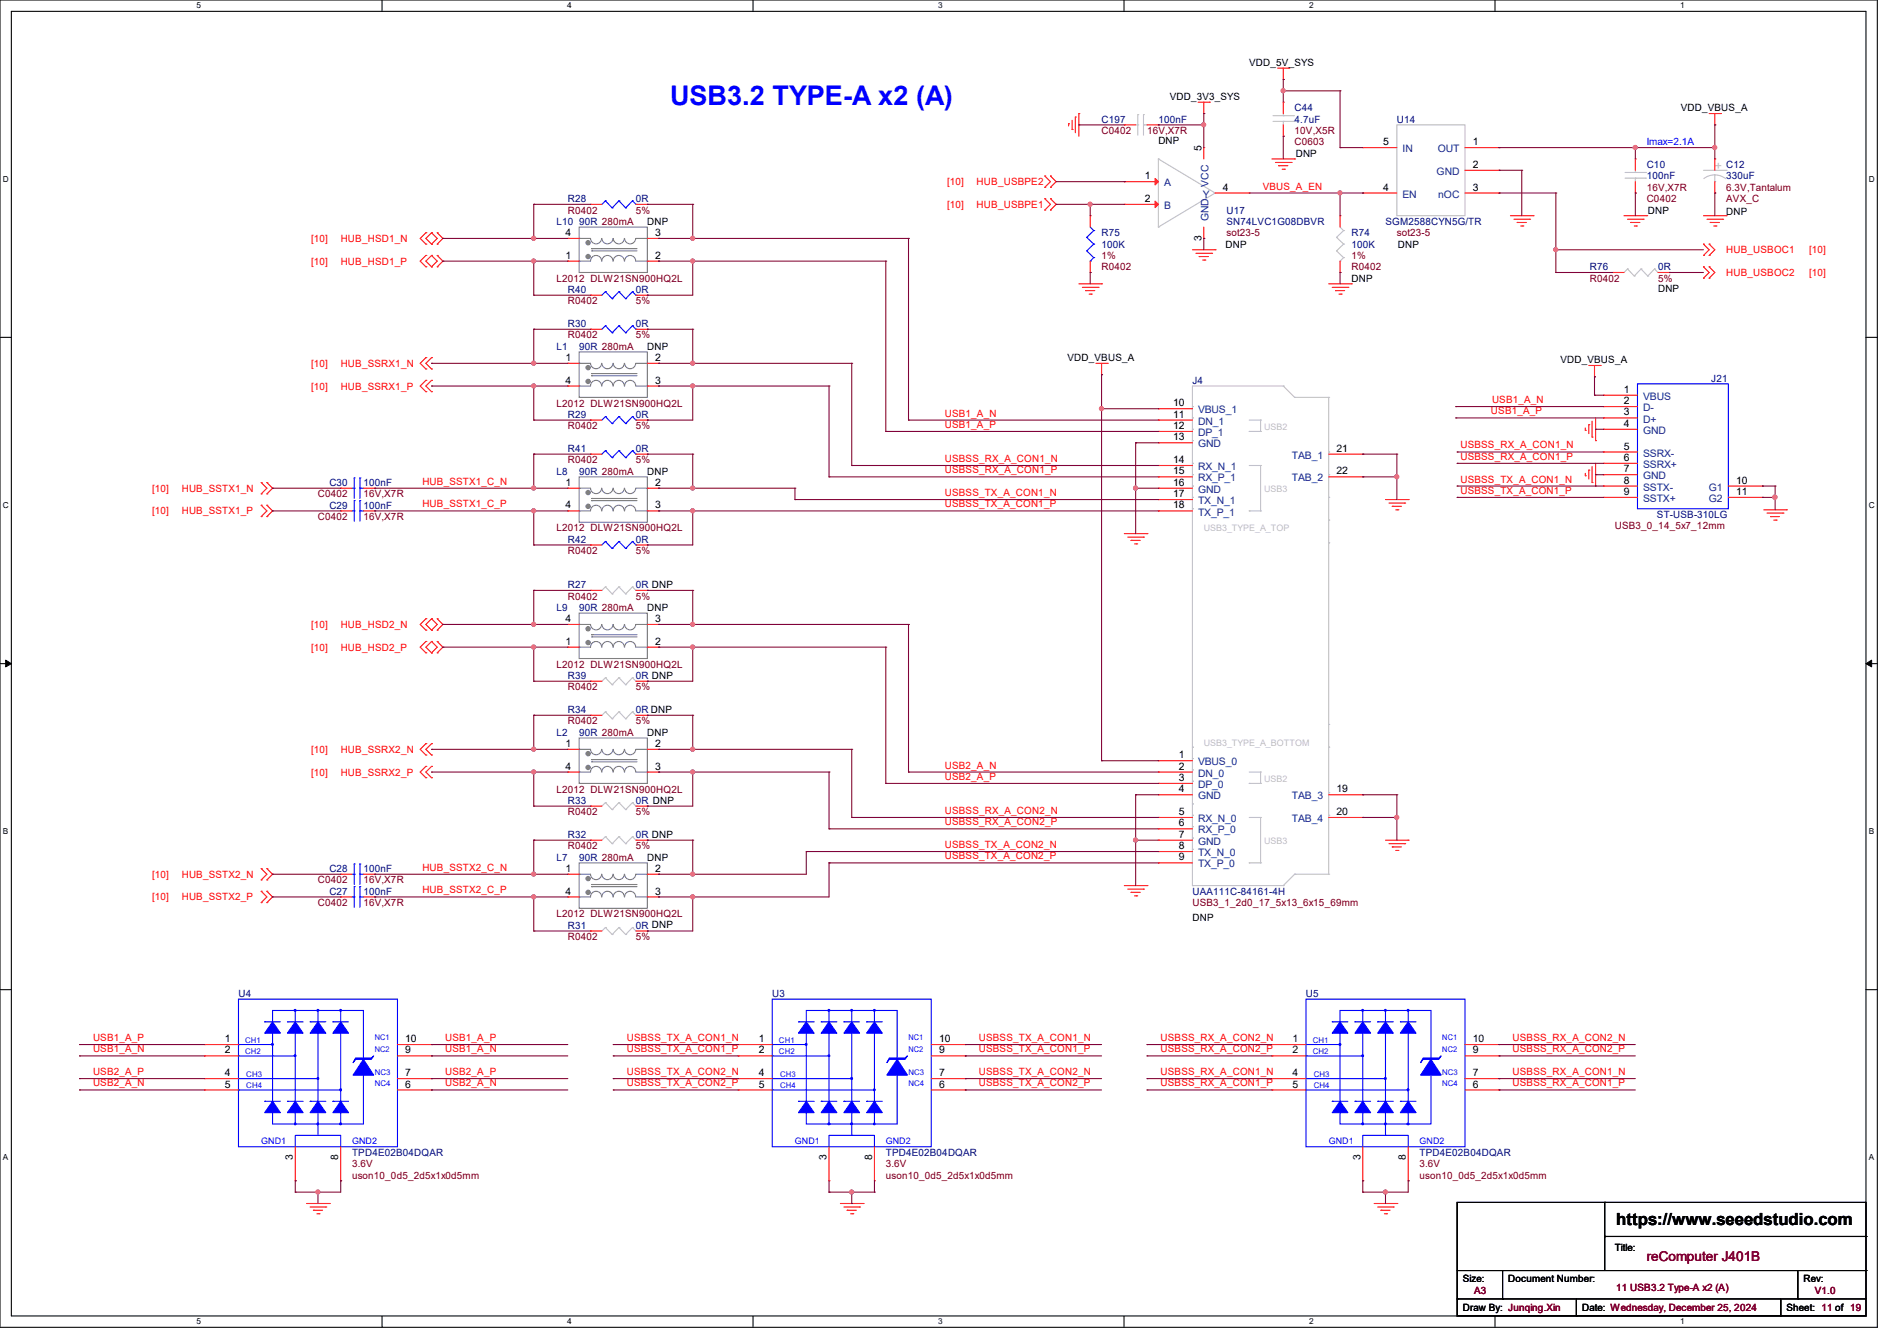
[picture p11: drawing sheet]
<svg xmlns="http://www.w3.org/2000/svg" width="297mm" height="210mm" viewBox="0 0 297 210" stroke-linecap="round" stroke-linejoin="round" font-family="sans-serif">
<defs><g id="words">
<text font-size="4.2" fill="#00f" x="104.9" y="16.4">USB3.2 TYPE-A x2 (A)</text>
<text font-size="2.6" x="253" y="191.8">https://www.seeedstudio.com</text>
<text font-size="2.1" fill="#800000" x="257.8" y="197.5">reComputer J401B</text>
<text font-size="1.9" fill="#c0c0c0" x="268.5" y="26.7">+</text>
<g font-size="1.6">
<text x="195.6" y="10.3">VDD_5V_SYS</text>
<text x="183.1" y="15.7">VDD_3V3_SYS</text>
<text x="263.1" y="17.4">VDD_VBUS_A</text>
<text x="181.4" y="22.6">DNP</text>
<text x="188.1" y="23.7" transform="rotate(-90 188.1 23.7)">5</text>
<text x="216.6" y="22.7">5</text>
<text x="230.6" y="22.7">1</text>
<text x="179.2" y="28.1">1</text>
<text x="191.5" y="29.8">4</text>
<text x="202.9" y="24.6">DNP</text>
<text x="216.6" y="29.8">4</text>
<text x="230.6" y="26.3">2</text>
<text x="230.6" y="29.8">3</text>
<text x="101.3" y="35.2">DNP</text>
<text x="179.2" y="31.6">2</text>
<text x="258" y="33.4">DNP</text>
<text x="270.3" y="33.6">DNP</text>
<text x="88.6" y="40.5">1</text>
<text x="88.6" y="37">4</text>
<text x="102.6" y="40.5">2</text>
<text x="102.6" y="37">3</text>
<text x="188.1" y="37.7" transform="rotate(-90 188.1 37.7)">3</text>
<text x="191.9" y="38.8">DNP</text>
<text x="218.9" y="38.8">DNP</text>
<text x="211.6" y="44.1">DNP</text>
<text x="259.6" y="45.7">DNP</text>
<text x="88.6" y="56.5">1</text>
<text x="101.3" y="54.8">DNP</text>
<text x="102.6" y="56.5">2</text>
<text x="167.1" y="56.6">VDD_VBUS_A</text>
<text x="244.3" y="56.9">VDD_VBUS_A</text>
<text x="88.6" y="60.1">4</text>
<text x="102.6" y="60.1">3</text>
<text x="183.7" y="63.6">10</text>
<text x="183.7" y="65.4">11</text>
<text x="254.3" y="61.5">1</text>
<text x="254.3" y="63.3">2</text>
<text x="254.3" y="65.1">3</text>
<text x="183.7" y="67.2">12</text>
<text x="183.7" y="69">13</text>
<text x="209.3" y="70.7">21</text>
<text x="254.3" y="66.8">4</text>
<text x="254.3" y="70.4">5</text>
<text x="88.6" y="76.1">1</text>
<text x="101.3" y="74.3">DNP</text>
<text x="102.6" y="76.1">2</text>
<text x="183.7" y="72.5">14</text>
<text x="183.7" y="74.3">15</text>
<text x="183.7" y="76.1">16</text>
<text x="183.7" y="77.9">17</text>
<text x="209.3" y="74.3">22</text>
<text x="254.3" y="72.2">6</text>
<text x="254.3" y="74">7</text>
<text x="254.3" y="75.7">8</text>
<text x="254.3" y="77.5">9</text>
<text x="271.8" y="75.7">10</text>
<text x="271.8" y="77.5">11</text>
<text x="88.6" y="79.6">4</text>
<text x="102.6" y="79.6">3</text>
<text x="183.7" y="79.6">18</text>
<text x="101.3" y="95.7">DNP</text>
<text x="88.6" y="101">1</text>
<text x="88.6" y="97.4">4</text>
<text x="102.6" y="101">2</text>
<text x="102.6" y="97.4">3</text>
<text x="88.6" y="117">1</text>
<text x="101.3" y="115.2">DNP</text>
<text x="102.6" y="117">2</text>
<text x="184.6" y="118.7">1</text>
<text x="88.6" y="120.5">4</text>
<text x="102.6" y="120.5">3</text>
<text x="184.6" y="120.5">2</text>
<text x="184.6" y="122.3">3</text>
<text x="184.6" y="124.1">4</text>
<text x="209.3" y="124.1">19</text>
<text x="184.6" y="127.6">5</text>
<text x="184.6" y="129.4">6</text>
<text x="184.6" y="131.2">7</text>
<text x="209.3" y="127.6">20</text>
<text x="88.6" y="136.5">1</text>
<text x="101.3" y="134.8">DNP</text>
<text x="102.6" y="136.5">2</text>
<text x="184.6" y="133">8</text>
<text x="184.6" y="134.7">9</text>
<text x="88.6" y="140.1">4</text>
<text x="102.6" y="140.1">3</text>
<text x="186.7" y="144.2">DNP</text>
<text x="35.2" y="163.2">1</text>
<text x="35.2" y="165">2</text>
<text x="63.5" y="165">9</text>
<text x="63.5" y="163.2">10</text>
<text x="118.8" y="163.2">1</text>
<text x="118.8" y="165">2</text>
<text x="147" y="165">9</text>
<text x="147" y="163.2">10</text>
<text x="202.4" y="163.2">1</text>
<text x="202.4" y="165">2</text>
<text x="230.6" y="165">9</text>
<text x="230.6" y="163.2">10</text>
<text x="35.2" y="168.5">4</text>
<text x="35.2" y="170.3">5</text>
<text x="63.5" y="170.3">6</text>
<text x="63.5" y="168.5">7</text>
<text x="118.8" y="168.5">4</text>
<text x="118.8" y="170.3">5</text>
<text x="147" y="170.3">6</text>
<text x="147" y="168.5">7</text>
<text x="202.4" y="168.5">4</text>
<text x="202.4" y="170.3">5</text>
<text x="230.6" y="170.3">6</text>
<text x="230.6" y="168.5">7</text>
<text x="45.8" y="181.7" transform="rotate(-90 45.8 181.7)">3</text>
<text x="53" y="181.7" transform="rotate(-90 53 181.7)">8</text>
<text x="129.4" y="181.7" transform="rotate(-90 129.4 181.7)">3</text>
<text x="136.5" y="181.7" transform="rotate(-90 136.5 181.7)">8</text>
<text x="213" y="181.7" transform="rotate(-90 213 181.7)">3</text>
<text x="220.1" y="181.7" transform="rotate(-90 220.1 181.7)">8</text>
<text x="252.8" y="196">Title:</text>
<text x="229" y="200.7">Size:</text>
<text x="236.1" y="200.7">Document Number:</text>
<text x="282.4" y="200.7">Rev:</text>
<text x="229" y="205.4">Draw By: Junqing.Xin</text>
<text x="247.7" y="205.4">Date: Wednesday, December 25, 2024</text>
<text x="279.7" y="205.4">Sheet: 11 of 19</text>
</g>
<g font-size="1.6" fill="#000080">
<text x="202.7" y="17.4">C44</text>
<text x="172.5" y="19.2">C197</text>
<text x="181.4" y="19.2">100nF</text>
<text x="202.7" y="19.2">4.7uF</text>
<text x="218.7" y="19.2">U14</text>
<text x="257.8" y="26.3">C10</text>
<text x="257.8" y="28.1">100nF</text>
<text x="270.3" y="26.3">C12</text>
<text x="270.3" y="28.1">330uF</text>
<text x="87.1" y="35.2">L10</text>
<text x="88.9" y="31.7">R28</text>
<text x="90.7" y="35.2">90R 280mA</text>
<text x="99.6" y="31.7">0R</text>
<text x="192" y="33.4">U17</text>
<text x="192" y="35.2">SN74LVC1G08DBVR</text>
<text x="216.9" y="35.2">SGM2588CYN5G/TR</text>
<text x="172.5" y="37">R75</text>
<text x="172.5" y="38.8">100K</text>
<text x="211.6" y="37">R74</text>
<text x="211.6" y="38.8">100K</text>
<text x="88.9" y="45.9">R40</text>
<text x="99.6" y="45.9">0R</text>
<text x="248.9" y="42.3">R76</text>
<text x="259.6" y="42.3">0R</text>
<text x="88.9" y="51.2">R30</text>
<text x="99.6" y="51.2">0R</text>
<text x="87.1" y="54.8">L1</text>
<text x="90.7" y="54.8">90R 280mA</text>
<text x="267.9" y="59.8">J21</text>
<text x="88.9" y="65.4">R29</text>
<text x="99.6" y="65.4">0R</text>
<text x="186.7" y="60.1">J4</text>
<text x="88.9" y="70.8">R41</text>
<text x="99.6" y="70.8">0R</text>
<text x="51.6" y="76.1">C30</text>
<text x="56.9" y="76.1">100nF</text>
<text x="87.1" y="74.3">L8</text>
<text x="90.7" y="74.3">90R 280mA</text>
<text x="51.6" y="79.7">C29</text>
<text x="56.9" y="79.7">100nF</text>
<text x="259.4" y="81.1">ST-USB-310LG</text>
<text x="88.9" y="85">R42</text>
<text x="99.6" y="85">0R</text>
<text x="87.1" y="95.7">L9</text>
<text x="88.9" y="92.1">R27</text>
<text x="90.7" y="95.7">90R 280mA</text>
<text x="99.6" y="92.1">0R DNP</text>
<text x="88.9" y="106.3">R39</text>
<text x="99.6" y="106.3">0R DNP</text>
<text x="88.9" y="111.7">R34</text>
<text x="99.6" y="111.7">0R DNP</text>
<text x="87.1" y="115.2">L2</text>
<text x="90.7" y="115.2">90R 280mA</text>
<text x="88.9" y="125.9">R33</text>
<text x="99.6" y="125.9">0R DNP</text>
<text x="88.9" y="131.2">R32</text>
<text x="99.6" y="131.2">0R DNP</text>
<text x="51.6" y="136.6">C28</text>
<text x="56.9" y="136.6">100nF</text>
<text x="87.1" y="134.8">L7</text>
<text x="90.7" y="134.8">90R 280mA</text>
<text x="51.6" y="140.1">C27</text>
<text x="56.9" y="140.1">100nF</text>
<text x="186.7" y="140.1">UAA111C-84161-4H</text>
<text x="88.9" y="145.5">R31</text>
<text x="99.6" y="145.5">0R DNP</text>
<text x="37.3" y="156.1">U4</text>
<text x="120.9" y="156.1">U3</text>
<text x="204.5" y="156.1">U5</text>
<text x="55.1" y="181">TPD4E02B04DQAR</text>
<text x="138.7" y="181">TPD4E02B04DQAR</text>
<text x="222.2" y="181">TPD4E02B04DQAR</text>
</g>
<g font-size="1.6" fill="#800000">
<text x="172.5" y="21">C0402</text>
<text x="179.6" y="21">16V,X7R</text>
<text x="202.7" y="22.8">C0603</text>
<text x="202.7" y="21">10V,X5R</text>
<text x="257.8" y="29.9">16V,X7R</text>
<text x="270.3" y="29.9">6.3V,Tantalum</text>
<text x="88.9" y="33.4">R0402</text>
<text x="99.6" y="33.4">5%</text>
<text x="257.8" y="31.7">C0402</text>
<text x="270.3" y="31.7">AVX_C</text>
<text x="172.5" y="40.6">1%</text>
<text x="192" y="37">sot23-5</text>
<text x="211.6" y="40.6">1%</text>
<text x="218.7" y="37">sot23-5</text>
<text x="87.1" y="44.1">L2012 DLW21SN900HQ2L</text>
<text x="88.9" y="47.7">R0402</text>
<text x="99.6" y="47.7">5%</text>
<text x="172.5" y="42.3">R0402</text>
<text x="211.6" y="42.3">R0402</text>
<text x="248.9" y="44.1">R0402</text>
<text x="259.6" y="44.1">5%</text>
<text x="88.9" y="53">R0402</text>
<text x="99.6" y="53">5%</text>
<text x="87.1" y="63.7">L2012 DLW21SN900HQ2L</text>
<text x="88.9" y="67.2">R0402</text>
<text x="99.6" y="67.2">5%</text>
<text x="49.8" y="77.9">C0402</text>
<text x="56.9" y="77.9">16V,X7R</text>
<text x="88.9" y="72.6">R0402</text>
<text x="99.6" y="72.6">5%</text>
<text x="49.8" y="81.4">C0402</text>
<text x="56.9" y="81.4">16V,X7R</text>
<text x="87.1" y="83.2">L2012 DLW21SN900HQ2L</text>
<text x="252.8" y="82.9">USB3_0_14_5x7_12mm</text>
<text x="88.9" y="86.8">R0402</text>
<text x="99.6" y="86.8">5%</text>
<text x="88.9" y="93.9">R0402</text>
<text x="99.6" y="93.9">5%</text>
<text x="87.1" y="104.6">L2012 DLW21SN900HQ2L</text>
<text x="88.9" y="113.5">R0402</text>
<text x="88.9" y="108.1">R0402</text>
<text x="99.6" y="113.5">5%</text>
<text x="99.6" y="108.1">5%</text>
<text x="87.1" y="124.1">L2012 DLW21SN900HQ2L</text>
<text x="88.9" y="127.7">R0402</text>
<text x="99.6" y="127.7">5%</text>
<text x="88.9" y="133">R0402</text>
<text x="99.6" y="133">5%</text>
<text x="49.8" y="138.3">C0402</text>
<text x="49.8" y="141.9">C0402</text>
<text x="56.9" y="138.3">16V,X7R</text>
<text x="56.9" y="141.9">16V,X7R</text>
<text x="87.1" y="143.7">L2012 DLW21SN900HQ2L</text>
<text x="186.7" y="141.9">USB3_1_2d0_17_5x13_6x15_69mm</text>
<text x="88.9" y="147.2">R0402</text>
<text x="99.6" y="147.2">5%</text>
<text x="55.1" y="184.6">uson10_0d5_2d5x1x0d5mm</text>
<text x="55.1" y="182.8">3.6V</text>
<text x="138.7" y="184.6">uson10_0d5_2d5x1x0d5mm</text>
<text x="138.7" y="182.8">3.6V</text>
<text x="222.2" y="184.6">uson10_0d5_2d5x1x0d5mm</text>
<text x="222.2" y="182.8">3.6V</text>
<text x="230.8" y="202.7">A3</text>
<text x="253" y="202.2">11 USB3.2 Type-A x2 (A)</text>
<text x="284.1" y="202.7">V1.0</text>
</g>
<g font-size="1.6" fill="#004080">
<text x="219.6" y="23.8">IN</text>
<text x="225.1" y="23.8">OUT</text>
<text x="182.2" y="29.2">A</text>
<text x="189.2" y="29.3" transform="rotate(-90 189.2 29.3)">VCC</text>
<text x="224.9" y="27.4">GND</text>
<text x="182.2" y="32.7">B</text>
<text x="188.3" y="30.9">Y</text>
<text x="189.2" y="34.7" transform="rotate(-90 189.2 34.7)">GND</text>
<text x="219.6" y="30.9">EN</text>
<text x="225.2" y="30.9">nOC</text>
<text x="187.6" y="64.7">VBUS_1</text>
<text x="257.3" y="62.6">VBUS</text>
<text x="257.3" y="64.4">D-</text>
<text x="187.6" y="66.5">DN_1</text>
<text x="187.6" y="68.3">DP_1</text>
<text x="187.6" y="70.1">GND</text>
<text x="202.3" y="71.8">TAB_1</text>
<text x="257.3" y="66.2">D+</text>
<text x="257.3" y="67.9">GND</text>
<text x="257.3" y="71.5">SSRX-</text>
<text x="187.6" y="73.6">RX_N_1</text>
<text x="187.6" y="75.4">RX_P_1</text>
<text x="187.6" y="77.2">GND</text>
<text x="202.3" y="75.4">TAB_2</text>
<text x="257.3" y="73.3">SSRX+</text>
<text x="257.3" y="75.1">GND</text>
<text x="257.3" y="76.8">SSTX-</text>
<text x="267.5" y="76.8">G1</text>
<text x="187.6" y="79">TX_N_1</text>
<text x="187.6" y="80.7">TX_P_1</text>
<text x="257.3" y="78.6">SSTX+</text>
<text x="267.5" y="78.6">G2</text>
<text x="187.6" y="119.8">VBUS_0</text>
<text x="187.6" y="121.6">DN_0</text>
<text x="187.6" y="123.4">DP_0</text>
<text x="187.6" y="125.2">GND</text>
<text x="202.3" y="125.2">TAB_3</text>
<text x="187.6" y="128.7">RX_N_0</text>
<text x="187.6" y="130.5">RX_P_0</text>
<text x="202.3" y="128.7">TAB_4</text>
<text x="187.6" y="132.3">GND</text>
<text x="187.6" y="134.1">TX_N_0</text>
<text x="187.6" y="135.8">TX_P_0</text>
</g>
<text font-size="1.6" fill="#00f" x="257.8" y="22.8">Imax=2.1A</text>
<g font-size="1.6" fill="#f00">
<text x="148.3" y="29">[10]</text>
<text x="152.9" y="29">HUB_USBPE2</text>
<text x="197.7" y="29.7">VBUS_A_EN</text>
<text x="148.3" y="32.6">[10]</text>
<text x="152.9" y="32.6">HUB_USBPE1</text>
<text x="48.7" y="37.9">[10]</text>
<text x="48.7" y="41.4">[10]</text>
<text x="53.3" y="37.9">HUB_HSD1_N</text>
<text x="53.3" y="41.4">HUB_HSD1_P</text>
<text x="270.3" y="39.7">HUB_USBOC1</text>
<text x="283.3" y="39.7">[10]</text>
<text x="270.3" y="43.2">HUB_USBOC2</text>
<text x="283.3" y="43.2">[10]</text>
<text x="48.7" y="57.4">[10]</text>
<text x="53.3" y="57.4">HUB_SSRX1_N</text>
<text x="48.7" y="61">[10]</text>
<text x="53.3" y="61">HUB_SSRX1_P</text>
<text x="147.9" y="65.2">USB1_A_N</text>
<text x="233.4" y="64.9">USB1_A_P</text>
<text x="233.6" y="63.1">USB1_A_N</text>
<text x="147.9" y="67">USB1_A_P</text>
<text x="228.6" y="70.2">USBSS_RX_A_CON1_N</text>
<text x="23.8" y="77">[10]</text>
<text x="28.4" y="77">HUB_SSTX1_N</text>
<text x="66.1" y="75.9">HUB_SSTX1_C_N</text>
<text x="147.9" y="72.3">USBSS_RX_A_CON1_N</text>
<text x="147.9" y="74.1">USBSS_RX_A_CON1_P</text>
<text x="147.9" y="77.7">USBSS_TX_A_CON1_N</text>
<text x="228.6" y="72">USBSS_RX_A_CON1_P</text>
<text x="228.6" y="75.6">USBSS_TX_A_CON1_N</text>
<text x="228.6" y="77.3">USBSS_TX_A_CON1_P</text>
<text x="23.8" y="80.6">[10]</text>
<text x="28.4" y="80.6">HUB_SSTX1_P</text>
<text x="66.1" y="79.5">HUB_SSTX1_C_P</text>
<text x="147.9" y="79.5">USBSS_TX_A_CON1_P</text>
<text x="48.7" y="98.3">[10]</text>
<text x="48.7" y="101.9">[10]</text>
<text x="53.3" y="98.3">HUB_HSD2_N</text>
<text x="53.3" y="101.9">HUB_HSD2_P</text>
<text x="48.7" y="117.9">[10]</text>
<text x="53.3" y="117.9">HUB_SSRX2_N</text>
<text x="48.7" y="121.5">[10]</text>
<text x="53.3" y="121.5">HUB_SSRX2_P</text>
<text x="147.9" y="120.4">USB2_A_N</text>
<text x="147.9" y="122.1">USB2_A_P</text>
<text x="147.9" y="127.5">USBSS_RX_A_CON2_N</text>
<text x="147.9" y="129.2">USBSS_RX_A_CON2_P</text>
<text x="23.8" y="137.5">[10]</text>
<text x="28.4" y="137.5">HUB_SSTX2_N</text>
<text x="66.1" y="136.4">HUB_SSTX2_C_N</text>
<text x="147.9" y="132.8">USBSS_TX_A_CON2_N</text>
<text x="147.9" y="134.6">USBSS_TX_A_CON2_P</text>
<text x="23.8" y="141">[10]</text>
<text x="28.4" y="141">HUB_SSTX2_P</text>
<text x="66.1" y="139.9">HUB_SSTX2_C_P</text>
<text x="14.6" y="164.8">USB1_A_N</text>
<text x="14.6" y="163">USB1_A_P</text>
<text x="69.7" y="164.8">USB1_A_N</text>
<text x="69.7" y="163">USB1_A_P</text>
<text x="98.1" y="163">USBSS_TX_A_CON1_N</text>
<text x="98.1" y="164.8">USBSS_TX_A_CON1_P</text>
<text x="153.2" y="163">USBSS_TX_A_CON1_N</text>
<text x="153.2" y="164.8">USBSS_TX_A_CON1_P</text>
<text x="181.7" y="163">USBSS_RX_A_CON2_N</text>
<text x="181.7" y="164.8">USBSS_RX_A_CON2_P</text>
<text x="236.8" y="163">USBSS_RX_A_CON2_N</text>
<text x="236.8" y="164.8">USBSS_RX_A_CON2_P</text>
<text x="14.6" y="170.1">USB2_A_N</text>
<text x="14.6" y="168.4">USB2_A_P</text>
<text x="69.7" y="170.1">USB2_A_N</text>
<text x="69.7" y="168.4">USB2_A_P</text>
<text x="98.1" y="170.1">USBSS_TX_A_CON2_P</text>
<text x="98.1" y="168.4">USBSS_TX_A_CON2_N</text>
<text x="153.2" y="170.1">USBSS_TX_A_CON2_P</text>
<text x="153.2" y="168.4">USBSS_TX_A_CON2_N</text>
<text x="181.7" y="170.1">USBSS_RX_A_CON1_P</text>
<text x="181.7" y="168.4">USBSS_RX_A_CON1_N</text>
<text x="236.8" y="170.1">USBSS_RX_A_CON1_P</text>
<text x="236.8" y="168.4">USBSS_RX_A_CON1_N</text>
</g>
<g font-size="1.4" fill="#c0c0c0">
<text x="197.9" y="67.3">USB2</text>
<text x="197.9" y="77">USB3</text>
<text x="188.5" y="83.1">USB3_TYPE_A_TOP</text>
<text x="188.5" y="116.9">USB3_TYPE_A_BOTTOM</text>
<text x="197.9" y="122.4">USB2</text>
<text x="197.9" y="132.2">USB3</text>
</g>
<g font-size="1.4" fill="#00f">
<text x="40.9" y="179.1">GND1</text>
<text x="55.1" y="179.1">GND2</text>
<text x="124.5" y="179.1">GND1</text>
<text x="138.7" y="179.1">GND2</text>
<text x="208" y="179.1">GND1</text>
<text x="222.2" y="179.1">GND2</text>
</g>
<g font-size="1.3">
<text x="30.8" y="1.3">5</text>
<text x="88.8" y="1.3">4</text>
<text x="146.9" y="1.3">3</text>
<text x="205" y="1.3">2</text>
<text x="263.1" y="1.3">1</text>
<text x=".5" y="28.4">D</text>
<text x="292.6" y="28.4">D</text>
<text x=".5" y="79.5">C</text>
<text x="292.6" y="79.5">C</text>
<text x=".5" y="130.6">B</text>
<text x="292.6" y="130.6">B</text>
<text x=".5" y="181.7">A</text>
<text x="292.6" y="181.7">A</text>
<text x="30.8" y="207.4">5</text>
<text x="88.8" y="207.4">4</text>
<text x="146.9" y="207.4">3</text>
<text x="205" y="207.4">2</text>
<text x="263.1" y="207.4">1</text>
</g>
<g font-size="1.2" fill="#00f">
<text x="38.4" y="163.3">CH1</text>
<text x="38.4" y="165.1">CH2</text>
<text x="58.7" y="162.9">NC1</text>
<text x="58.7" y="164.7">NC2</text>
<text x="122" y="163.3">CH1</text>
<text x="122" y="165.1">CH2</text>
<text x="142.2" y="162.9">NC1</text>
<text x="142.2" y="164.7">NC2</text>
<text x="205.5" y="163.3">CH1</text>
<text x="205.5" y="165.1">CH2</text>
<text x="225.8" y="162.9">NC1</text>
<text x="225.8" y="164.7">NC2</text>
<text x="38.6" y="170.4">CH4</text>
<text x="38.6" y="168.6">CH3</text>
<text x="58.7" y="168.3">NC3</text>
<text x="58.7" y="170.1">NC4</text>
<text x="122.1" y="170.4">CH4</text>
<text x="122.1" y="168.6">CH3</text>
<text x="142.2" y="168.3">NC3</text>
<text x="142.2" y="170.1">NC4</text>
<text x="205.7" y="170.4">CH4</text>
<text x="205.7" y="168.6">CH3</text>
<text x="225.8" y="168.3">NC3</text>
<text x="225.8" y="170.1">NC4</text>
</g>
</g></defs>
<g fill="none" stroke="#000" stroke-width=".17">
<path d="M0 0h293.9v207.9h-293.9zM1.8 1.8h290.3v204.3h-290.3zM59.8 0v1.8M117.9 0v1.8M176 0v1.8M234.1 0v1.8M0 52.8h1.8M292.1 52.8h1.8M0 103.9h1.8M292.1 103.9h1.8M0 155h1.8M292.1 155h1.8"/>
<path d="M228.1 188.3h64v17.8h-64zM228.1 199h64M235.2 199v4.4M251.2 188.3h.1M251.2 188.3v10.7M251.2 193.6h40.9M281.5 199v4.4M292.1 199h.1M292.1 193.6h.1M59.8 206.1v1.8M117.9 206.1v1.8M176 206.1v1.8"/>
<path d="M228.1 203.4h.1M228.1 203.4h64M234.1 206.1v1.8M235.2 203.4h.1M246.8 206.1h.1M246.8 203.4v2.7M278.8 206.1h.1M278.8 203.4v2.7M281.5 203.4h.1"/>
</g>
<path d="M.9 103.4l.9 .5-.9 .5zM292.1 103.9l.9-.5v1z" fill="#000"/>
<path d="M.9 103.4l.9 .5-.9 .5zM292.1 103.9l.9-.5v1z" fill="none" stroke="#000" stroke-width=".16"/>
<g fill="none" stroke="#f00" stroke-width=".17">
<path d="M167.3 19.4h.1M167.3 19.4v.3M167.9 18.8v1.5M168.4 18.3h.1M168.4 18.3v2.5M168.9 17.8h.1M168.9 17.8v3.5M176 19.6h.1M176 19.6h1.8M179.6 19.6h1.8M181.4 19.6h.1M187.6 16h1.8"/>
<path d="M188.5 17.8h.1M188.5 16v1.8M189.4 16h.1M200 10.7h1.8M200.9 12.4h.1M200.9 10.7v1.7M201.8 10.7h.1M267.6 17.8h1.8M268.5 19.6h.1M268.5 17.8v1.8M269.4 17.8h.1M66.7 36.4h.1"/>
<path d="M66.7 38.2h.1M66.7 36.4l-.9 .9 .9 .9M67.6 38.2h.1M67.6 36.4h.1M67.6 36.4l-.9 .9 .9 .9M67.6 36.4l.9 .9-.9 .9M68.5 36.4h.1M68.5 38.2h.1M68.5 36.4l.8 .9-.8 .9M163.6 32.9h.1M163.6 31.1h.1M163.6 29.3h.1"/>
<path d="M163.6 27.6h.1M163.6 31.1l.9 .9-.9 .9M163.6 27.6l.9 .8-.9 .9M164.5 31.1h.1M164.5 32.9h.1M164.5 27.6h.1M164.5 29.3h.1M164.5 31.1l.9 .9-.9 .9M164.5 27.6l.9 .8-.9 .9M167.9 20.3h.1M186.7 39.1h3.5M187.2 39.7h2.5"/>
<path d="M189.7 39.7h.1M190.2 39.1h.1M199.1 24.9h3.6M199.7 25.4h2.4M200.2 26h.1M200.2 26h1.4M200.7 26.5h.4M201.1 26.5h.1M202.1 25.4h.1M202.7 24.9h.1M236.5 33.8h3.5M237 34.3h2.5"/>
<path d="M237.5 34.8h.1M237.5 34.8h1.5M238.1 35.4h.3M238.4 35.4h.1M239.5 34.3h.1M240 33.8h.1M254.3 33.8h3.5M254.8 34.3h2.5M255.3 34.8h.1M255.3 34.8h1.5M255.9 35.4h.3M256 24.9h.1"/>
<path d="M256 30.2h.1M256 24.9v1.8M256 28.4v1.8M256.2 35.4h.1M257.3 34.3h.1M257.8 33.8h.1M266.7 38.2h.1M266.7 33.8h3.6M266.7 38.2l.9 .9-.9 .9M267.3 34.3h2.4M267.6 38.2h.1M267.6 38.2l.9 .9-.9 .9"/>
<path d="M267.8 34.8h.1M267.8 34.8h1.4M268.3 35.4h.3M268.6 35.4h.1M269.7 34.3h.1M270.3 33.8h.1M66.7 40h.1M66.7 41.8h.1M66.7 56h.1M66.7 57.8h.1M66.7 59.6h.1M66.7 40l-.9 .9 .9 .9"/>
<path d="M66.7 56l-.9 .9 .9 .9M66.7 59.6l-.9 .9 .9 .8M67.6 41.8h.1M67.6 40h.1M67.6 56h.1M67.6 57.8h.1M67.6 59.6h.1M67.6 40l-.9 .9 .9 .9M67.6 40l.9 .9-.9 .9M67.6 56l-.9 .9 .9 .9M67.6 59.6l-.9 .9 .9 .8M68.5 40h.1"/>
<path d="M68.5 41.8h.1M68.5 40l.8 .9-.8 .9M92.5 51.6h.1M92.5 51.6h1.7M99.6 51.6h1.7M101.3 51.6h.1M168.9 44.4h3.6M169.5 45h2.4M170 45.5h.1M170 45.5h1.4M170.5 46.1h.4M170.9 46.1h.1"/>
<path d="M171.6 56.9h1.8M171.9 45h.1M172.5 44.4h.1M172.5 58.7h.1M172.5 56.9v1.8M173.4 56.9h.1M187.7 40.2h.1M187.7 40.2h1.5M188.3 40.7h.3M188.6 40.7h.1M208 44.4h3.6M208.6 45h2.4"/>
<path d="M209.1 45.5h.1M209.1 45.5h1.4M209.6 46.1h.4M210 46.1h.1M211 45h.1M211.6 44.4h.1M248.8 57.2h1.7M249.6 59h.1M249.6 57.2v1.8M250.5 57.2h.1M252.5 42.7h.1M252.5 42.7h1.8"/>
<path d="M259.6 42.7h1.8M261.4 42.7h.1M266.7 40h.1M266.7 41.8h.1M266.7 43.6h.1M266.7 41.8l.9 .9-.9 .9M267.6 40h.1M267.6 41.8h.1M267.6 43.6h.1M267.6 41.8l.9 .9-.9 .9M40.9 77.3h.1M40.9 75.6h.1"/>
<path d="M40.9 79.1h.1M40.9 75.6l.9 .9-.9 .8M40.9 79.1l.9 .9-.9 .9M41.8 75.6h.1M41.8 77.3h.1M41.8 79.1h.1M41.8 79.1l.9 .9-.9 .9M41.8 75.6l.9 .9-.9 .8M66.7 61.3h.1M67.6 61.3h.1M216.9 78.2h3.6M217.5 78.8h2.4"/>
<path d="M218 79.3h.1M218 79.3h1.4M218.5 79.8h.4M218.9 79.8h.1M219.9 78.8h.1M220.5 78.2h.1M248.2 74.5h.1M248.2 67.4h.1M248.2 67v.4M248.2 74.1v.4M248.8 73.6h.1M248.8 66.5h.1"/>
<path d="M248.8 66.5v1.4M248.8 73.6v1.4M249.3 75.6h.1M249.3 68.5h.1M249.3 66v2.5M249.3 73.1v2.5M249.8 76.1h.1M249.8 69h.1M249.8 65.4v3.6M249.8 72.6v3.5M276.1 79.8h3.6M279.7 79.8h.1"/>
<path d="M40.9 80.9h.1M41.8 80.9h.1M66.7 96.9h.1M66.7 98.7h.1M66.7 96.9l-.9 .9 .9 .9M67.6 98.7h.1M67.6 96.9h.1M67.6 96.9l-.9 .9 .9 .9M67.6 96.9l.9 .9-.9 .9M68.5 96.9h.1M68.5 98.7h.1M68.5 96.9l.8 .9-.8 .9"/>
<path d="M176 83.6h3.6M176.6 84.1h2.4M177.1 84.6h.1M177.1 84.6h1.4M177.6 85.2h.4M178 85.2h.1M179 84.1h.1M179.6 83.6h.1M276.6 80.3h2.5M277.2 80.9h.1M277.2 80.9h1.4M277.7 81.4h.4"/>
<path d="M278.1 81.4h.1M279.1 80.3h.1M66.7 100.5h.1M66.7 102.2h.1M66.7 116.5h.1M66.7 118.2h.1M66.7 100.5l-.9 .8 .9 .9M66.7 116.5l-.9 .8 .9 .9M67.6 102.2h.1M67.6 100.5h.1M67.6 116.5h.1M67.6 118.2h.1"/>
<path d="M67.6 100.5l-.9 .8 .9 .9M67.6 100.5l.9 .8-.9 .9M67.6 116.5l-.9 .8 .9 .9M68.5 100.5h.1M68.5 102.2h.1M68.5 100.5l.8 .8-.8 .9M40.9 137.8h.1M40.9 136h.1M40.9 139.6h.1M40.9 136l.9 .9-.9 .9M40.9 139.6l.9 .9-.9 .9M41.8 136h.1"/>
<path d="M41.8 137.8h.1M41.8 139.6h.1M41.8 139.6l.9 .9-.9 .9M41.8 136l.9 .9-.9 .9M66.7 120h.1M66.7 121.8h.1M66.7 120l-.9 .9 .9 .9M67.6 120h.1M67.6 121.8h.1M67.6 120l-.9 .9 .9 .9M176 138.7h3.6M176.6 139.2h2.4"/>
<path d="M177.1 139.7h.1M177.1 139.7h1.4M179 139.2h.1M179.6 138.7h.1M216.9 131.6h3.6M217.5 132.1h2.4M218 132.6h.1M218 132.6h1.4M218.5 133.2h.4M218.9 133.2h.1M219.9 132.1h.1M220.5 131.6h.1"/>
<path d="M40.9 141.4h.1M41.8 141.4h.1M177.6 140.3h.4M178 140.3h.1M48 188.5h3.6M48.6 189h2.4M49.1 189.5h.1M49.1 189.5h1.4M49.6 190.1h.4M50 190.1h.1M51 189h.1M51.6 188.5h.1"/>
<path d="M131.6 188.5h3.5M132.1 189h2.5M132.6 189.5h.1M132.6 189.5h1.5M133.2 190.1h.3M133.5 190.1h.1M134.6 189h.1M135.1 188.5h.1M215.1 188.5h3.6M215.7 189h2.4M216.2 189.5h.1M216.2 189.5h1.4"/>
<path d="M216.7 190.1h.4M217.1 190.1h.1M218.1 189h.1M218.7 188.5h.1"/>
</g>
<g fill="none" stroke="#c0c0c0" stroke-width=".17">
<path d="M177.8 19.6h.3M178.1 17.9h.1M178.1 19.6h.1M178.1 17.9v3.3M179 19.6h.1M179 17.9h.1M179 19.6h.6M179 17.9v3.3M254.4 27h3.2M254.4 27.9h3.2M256 27.9h.1M256 27h.1"/>
<path d="M256 26.7v.3M256 27.9v.5M257.6 27h.1M257.6 27.9h.1M254.8 42.1h.1M254.8 42.1l-.5 .6M254.8 42.1l1.1 1.1M255.9 43.2h.1M256.9 42.1h.1M256.9 42.1l-1 1.1M256.9 42.1l1.1 1.1M258 43.2h.1"/>
<path d="M259 42.1h.1M259 42.1l-1 1.1M259 42.1l.6 .6M259.6 42.7h.1"/>
</g>
<path d="M94.8 51h.1M94.8 51l-.6 .6M94.8 51l1 1.1M95.8 52.1h.1M96.9 51h.1M96.9 51l-1.1 1.1M96.9 51l1.1 1.1M98 52.1h.1M99 51h.1M99 51l-1 1.1M99 51l.6 .6M99.6 51.6h.1" fill="none" stroke="#00f" stroke-width=".17"/>
<path d="M92.5 76.5a.87 .87 0 0 0 .8 .8 .87 .87 0 0 0 .9-.8M92.6 78.1h.1M92.6 78.4h.1M92.6 78.1h7.1M92.6 78.4h7.1M94.2 76.5a.87 .87 0 0 0 .9 .8 .87 .87 0 0 0 .9-.8M96 76.5a.87 .87 0 0 0 .9 .8 .87 .87 0 0 0 .8-.8M97.8 76.5a.87 .87 0 0 0 .9 .8 .87 .87 0 0 0 .8-.8M92.5 80a.87 .87 0 0 1 .8-.9 .87 .87 0 0 1 .9 .9M94.2 80a.87 .87 0 0 1 .9-.9 .87 .87 0 0 1 .9 .9M96 80a.87 .87 0 0 1 .9-.9 .87 .87 0 0 1 .8 .9M97.8 80a.87 .87 0 0 1 .9-.9 .87 .87 0 0 1 .8 .9" fill="none" stroke="#808080" stroke-width=".17"/>
<circle cx="92.1" cy="77.1" r=".34" fill="#808080"/>
<circle cx="92.1" cy="77.1" r=".34" fill="none" stroke="#808080" stroke-width=".17"/>
<circle cx="92.1" cy="79.3" r=".34" fill="#808080"/>
<g fill="none" stroke="#808080" stroke-width=".17">
<path d="M90.7 74.7h10.6v7.1h-10.6zM90.7 76.5h.1M90.7 76.5h1.8M99.6 76.5h1.7M101.3 76.5h.1M90.7 80h.1M90.7 80h1.8M99.6 80h1.7M101.3 80h.1"/>
<circle cx="92.1" cy="79.3" r=".34"/>
</g>
<path d="M88.9 76.5h.1M88.9 76.5h1.8M101.3 76.5h1.8M103.1 76.5h.1M88.9 80h.1M88.9 80h1.8M101.3 80h1.8M103.1 80h.1" fill="none" stroke="#f00" stroke-width=".17"/>
<g fill="none" stroke="#00f" stroke-width=".17">
<path d="M204.5 156.5h24.9v23.1h-24.9zM209.8 158.2h14.2v17.8h-14.2zM213.4 158.2v17.8M216.9 158.2v19.6M204.5 165.4h.1M204.5 163.6h.1M204.5 170.7h.1M204.5 165.4h8.9M204.5 163.6h5.3M204.5 170.7h16M208.6 172.5h.1M208.6 160h.1"/>
<path d="M208.6 160h2.4M208.6 172.5h2.4M212.1 172.5h.1M212.1 160h.1M212.1 160h2.5M212.1 172.5h2.5M213.4 176h.1M215.7 172.5h.1M215.7 160h.1M215.7 160h2.4M215.7 172.5h2.4M216.9 177.8h.1"/>
<path d="M219.2 160h.1M219.2 172.5h.1M219.2 160h2.5M219.2 172.5h2.5"/>
</g>
<circle cx="220.5" cy="158.2" r=".15" fill="#00f"/>
<circle cx="220.5" cy="158.2" r=".15" fill="none" stroke="#00f" stroke-width=".17"/>
<circle cx="209.8" cy="163.6" r=".15" fill="#00f"/>
<circle cx="209.8" cy="163.6" r=".15" fill="none" stroke="#00f" stroke-width=".17"/>
<circle cx="220.5" cy="176" r=".15" fill="#00f"/>
<circle cx="220.5" cy="176" r=".15" fill="none" stroke="#00f" stroke-width=".17"/>
<circle cx="213.3" cy="165.3" r=".15" fill="#00f"/>
<circle cx="213.3" cy="165.3" r=".15" fill="none" stroke="#00f" stroke-width=".17"/>
<circle cx="216.9" cy="168.9" r=".15" fill="#00f"/>
<circle cx="216.9" cy="168.9" r=".15" fill="none" stroke="#00f" stroke-width=".17"/>
<circle cx="220.5" cy="170.7" r=".15" fill="#00f"/>
<circle cx="220.5" cy="170.7" r=".15" fill="none" stroke="#00f" stroke-width=".17"/>
<circle cx="216.9" cy="176" r=".15" fill="#00f"/>
<circle cx="216.9" cy="176" r=".15" fill="none" stroke="#00f" stroke-width=".17"/>
<circle cx="213.3" cy="176" r=".15" fill="#00f"/>
<circle cx="213.3" cy="176" r=".15" fill="none" stroke="#00f" stroke-width=".17"/>
<circle cx="216.9" cy="158.2" r=".15" fill="#00f"/>
<circle cx="216.9" cy="158.2" r=".15" fill="none" stroke="#00f" stroke-width=".17"/>
<circle cx="213.3" cy="158.2" r=".15" fill="#00f"/>
<g fill="none" stroke="#00f" stroke-width=".17">
<path d="M220.5 158.2v17.8M204.5 168.9h12.4M213.4 179.6v-1.8h7.1v1.8"/>
<circle cx="213.3" cy="158.2" r=".15"/>
</g>
<path d="M209.8 172.5l1.2 1.7h-2.4z" fill-rule="evenodd" fill="#00f"/>
<path d="M209.8 172.5l1.2 1.7h-2.4z" fill="none" stroke="#00f" stroke-width=".17"/>
<path d="M220.5 172.5l1.2 1.7h-2.5z" fill-rule="evenodd" fill="#00f"/>
<path d="M220.5 172.5l1.2 1.7h-2.5z" fill="none" stroke="#00f" stroke-width=".17"/>
<path d="M220.5 160l1.2 1.8h-2.5z" fill-rule="evenodd" fill="#00f"/>
<path d="M220.5 160l1.2 1.8h-2.5z" fill="none" stroke="#00f" stroke-width=".17"/>
<path d="M209.8 160l1.2 1.8h-2.4z" fill-rule="evenodd" fill="#00f"/>
<path d="M209.8 160l1.2 1.8h-2.4z" fill="none" stroke="#00f" stroke-width=".17"/>
<path d="M213.4 160l1.2 1.8h-2.5z" fill-rule="evenodd" fill="#00f"/>
<path d="M213.4 160l1.2 1.8h-2.5z" fill="none" stroke="#00f" stroke-width=".17"/>
<path d="M213.4 172.5l1.2 1.7h-2.5z" fill-rule="evenodd" fill="#00f"/>
<path d="M213.4 172.5l1.2 1.7h-2.5z" fill="none" stroke="#00f" stroke-width=".17"/>
<path d="M216.9 160l1.2 1.8h-2.4z" fill-rule="evenodd" fill="#00f"/>
<path d="M216.9 160l1.2 1.8h-2.4z" fill="none" stroke="#00f" stroke-width=".17"/>
<path d="M216.9 172.5l1.2 1.7h-2.4z" fill-rule="evenodd" fill="#00f"/>
<path d="M216.9 172.5l1.2 1.7h-2.4z" fill="none" stroke="#00f" stroke-width=".17"/>
<path d="M224 165.9l1.6 2.5h-3.2z" fill-rule="evenodd" fill="#00f"/>
<path d="M224 165.9l1.6 2.5h-3.2z" fill="none" stroke="#00f" stroke-width=".17"/>
<path d="M222.8 165.7h2.5l.3-.3-.3 .5h-2.5l-.4 .5z" fill-rule="evenodd" fill="#00f"/>
<g fill="none" stroke="#00f" stroke-width=".17">
<path d="M94.8 65.2h.1M94.8 65.2l-.6 .6M94.8 65.2l1 1.1M95.8 66.3h.1M96.9 65.2h.1M96.9 65.2l-1.1 1.1M96.9 65.2l1.1 1.1M98 66.3h.1M99 65.2h.1M99 65.2l-1 1.1M99 65.2l.6 .6M99.6 65.8h.1"/>
<path d="M222.8 165.7h2.5l.3-.3-.3 .5h-2.5l-.4 .5z"/>
</g>
<g fill="none" stroke="#f00" stroke-width=".17">
<path d="M92.5 65.8h.1M92.5 65.8h1.7M99.6 65.8h1.7M101.3 65.8h.1M199.1 163.6h.1M199.1 165.4h.1M199.1 168.9h.1M199.1 170.7h.1M199.1 163.6h5.4M199.1 165.4h5.4M199.1 168.9h5.4M199.1 170.7h5.4"/>
<path d="M213.4 179.6v5.3M220.5 179.6v5.3M229.4 163.6h5.3M229.4 165.4h5.3M229.4 168.9h5.3M229.4 170.7h5.3M234.7 170.7h.1M234.7 168.9h.1M234.7 165.4h.1M234.7 163.6h.1M213.4 184.9h.1M220.5 184.9h.1"/>
</g>
<path d="M92.5 97.8a.87 .87 0 0 0 .8 .8 .87 .87 0 0 0 .9-.8M92.6 99.7h.1M92.6 99.4h.1M92.6 99.7h7.1M92.6 99.4h7.1M94.2 97.8a.87 .87 0 0 0 .9 .8 .87 .87 0 0 0 .9-.8M96 97.8a.87 .87 0 0 0 .9 .8 .87 .87 0 0 0 .8-.8M97.8 97.8a.87 .87 0 0 0 .9 .8 .87 .87 0 0 0 .8-.8M92.5 101.3a.87 .87 0 0 1 .8-.8 .87 .87 0 0 1 .9 .8M94.2 101.3a.87 .87 0 0 1 .9-.8 .87 .87 0 0 1 .9 .8M96 101.3a.87 .87 0 0 1 .9-.8 .87 .87 0 0 1 .8 .8M97.8 101.3a.87 .87 0 0 1 .9-.8 .87 .87 0 0 1 .8 .8" fill="none" stroke="#808080" stroke-width=".17"/>
<circle cx="92.1" cy="100.6" r=".34" fill="#808080"/>
<circle cx="92.1" cy="100.6" r=".34" fill="none" stroke="#808080" stroke-width=".17"/>
<circle cx="92.1" cy="98.5" r=".34" fill="#808080"/>
<g fill="none" stroke="#808080" stroke-width=".17">
<path d="M92.5 56.9a.87 .87 0 0 0 .8 .8 .87 .87 0 0 0 .9-.8M92.6 58.5h.1M92.6 58.8h.1M92.6 58.5h7.1M92.6 58.8h7.1M94.2 56.9a.87 .87 0 0 0 .9 .8 .87 .87 0 0 0 .9-.8M96 56.9a.87 .87 0 0 0 .9 .8 .87 .87 0 0 0 .8-.8M97.8 56.9a.87 .87 0 0 0 .9 .8 .87 .87 0 0 0 .8-.8M92.5 60.5a.87 .87 0 0 1 .8-.9 .87 .87 0 0 1 .9 .9M94.2 60.5a.87 .87 0 0 1 .9-.9 .87 .87 0 0 1 .9 .9M96 60.5a.87 .87 0 0 1 .9-.9 .87 .87 0 0 1 .8 .9M97.8 60.5a.87 .87 0 0 1 .9-.9 .87 .87 0 0 1 .8 .9"/>
<path d="M90.7 96h10.6v7.1h-10.6zM90.7 97.8h.1M90.7 97.8h1.8M99.6 97.8h1.7M101.3 97.8h.1M90.7 101.3h.1M90.7 101.3h1.8M99.6 101.3h1.7M101.3 101.3h.1"/>
<circle cx="92.1" cy="98.5" r=".34"/>
</g>
<g fill="none" stroke="#f00" stroke-width=".17">
<path d="M209.8 33.8h.1M209.8 33.8v1.8M268.5 24.9h.1M268.5 30.2h.1M268.5 24.9v1.8M268.5 28.4v1.8M92.5 46.2h.1M92.5 46.2h1.7M99.6 46.2h1.7M101.3 46.2h.1M209.8 42.7h.1M209.8 40.9v1.8"/>
<path d="M53.3 76.5h.1M53.3 76.5h1.8M56.9 76.5h1.8M58.7 76.5h.1M92.5 71.1h.1M92.5 71.1h1.7M99.6 71.1h1.7M101.3 71.1h.1M251 61.9h.1M251 63.7h.1M251 65.4h.1M251 67.2h.1"/>
<path d="M251 70.8h.1M251 72.6h.1M251 74.3h.1M251 76.1h.1M251 77.9h.1M251 61.9h5.4M251 63.7h5.4M251 65.4h5.4M251 67.2h5.4M251 70.8h5.4M251 72.6h5.4M251 74.3h5.4"/>
<path d="M251 76.1h5.4M251 77.9h5.4M270.6 76.1h5.3M270.6 77.9h5.3M275.9 76.1h.1M275.9 77.9h.1M53.3 80h.1M53.3 80h1.8M56.9 80h1.8M58.7 80h.1M88.9 97.8h.1M88.9 97.8h1.8"/>
<path d="M92.5 85.3h.1M92.5 92.5h.1M92.5 85.3h1.7M92.5 92.5h1.7M99.6 85.3h1.7M99.6 92.5h1.7M101.3 85.3h.1M101.3 92.5h.1M101.3 97.8h1.8M103.1 97.8h.1M88.9 101.3h.1M88.9 101.3h1.8"/>
<path d="M92.5 112h.1M92.5 106.7h.1M92.5 112h1.7M92.5 106.7h1.7M99.6 112h1.7M99.6 106.7h1.7M101.3 112h.1M101.3 106.7h.1M101.3 101.3h1.8M103.1 101.3h.1M53.3 136.9h.1M53.3 136.9h1.8"/>
<path d="M56.9 136.9h1.8M58.7 136.9h.1M92.5 131.6h.1M92.5 131.6h1.7M99.6 131.6h1.7M101.3 131.6h.1M53.3 140.5h.1M53.3 140.5h1.8M56.9 140.5h1.8M58.7 140.5h.1M92.5 145.8h.1M92.5 145.8h1.7"/>
<path d="M99.6 145.8h1.7M101.3 145.8h.1"/>
</g>
<g fill="none" stroke="#00f" stroke-width=".17">
<path d="M94.8 45.7h.1M94.8 45.7l-.6 .5M94.8 45.7l1 1.1M95.8 46.8h.1M96.9 45.7h.1M96.9 45.7l-1.1 1.1M96.9 45.7l1.1 1.1M98 46.8h.1M99 45.7h.1M99 45.7l-1 1.1M99 45.7l.6 .5M99.6 46.2h.1"/>
<path d="M55.1 76.5h.4M55.5 74.8h.1M55.5 76.5h.1M55.5 78.4h.1M55.5 74.8v3.3M55.5 78.4v3.2M56.3 76.5h.1M56.3 74.8h.1M56.3 78.4h.1M56.3 74.8v3.3M56.3 78.4v3.2M56.3 76.5h.6"/>
<path d="M94.8 70.6h.1M94.8 70.6l-.6 .5M94.8 70.6l1 1.1M95.8 71.7h.1M96.9 70.6h.1M96.9 70.6l-1.1 1.1M96.9 70.6l1.1 1.1M98 71.7h.1M99 70.6h.1M99 70.6l-1 1.1M99 70.6l.6 .5M99.6 71.1h.1"/>
<path d="M256.4 60.1h14.2v19.6h-14.2zM55.1 80h.4M55.5 80h.1M56.3 80h.1M56.3 80h.6M94.8 84.8h.1M94.8 84.8l-.6 .5M94.8 84.8l1 1.1M95.8 85.9h.1M96.9 84.8h.1M96.9 84.8l-1.1 1.1M96.9 84.8l1.1 1.1"/>
<path d="M98 85.9h.1M99 84.8h.1M99 84.8l-1 1.1M99 84.8l.6 .5M99.6 85.3h.1M55.1 136.9h.4M55.5 135.3h.1M55.5 136.9h.1M55.5 138.9h.1M55.5 135.3v3.2M55.5 138.9v3.2M56.3 136.9h.1"/>
<path d="M56.3 135.3h.1M56.3 138.9h.1M56.3 136.9h.6M56.3 135.3v3.2M56.3 138.9v3.2M55.1 140.5h.4M55.5 140.5h.1M56.3 140.5h.1M56.3 140.5h.6"/>
</g>
<g fill="none" stroke="#c0c0c0" stroke-width=".17">
<path d="M209.3 37.2h.1M209.3 39.3h.1M209.3 37.2l1.1 1M209.3 39.3l1.1 1M209.8 35.6l.6 .5M210.4 36.1h.1M210.4 38.2h.1M210.4 36.1l-1.1 1.1M210.4 38.2l-1.1 1.1M266.7 26.7h3.6M268.5 28.4h.1M268.5 27.4l1.1 .2 .6 .4"/>
<path d="M268.5 27.4l-.8 .1-.9 .5M268.5 27.4v1M270.3 26.7h.1M209.8 40.9h.1M210.4 40.3h.1M210.4 40.3l-.6 .6M94.8 91.9h.1M94.8 91.9l-.6 .6M94.8 91.9l1 1.1M95.8 93h.1M96.9 91.9h.1M96.9 91.9l-1.1 1.1"/>
<path d="M96.9 91.9l1.1 1.1M98 93h.1M99 91.9h.1M99 91.9l-1 1.1M99 91.9l.6 .6M99.6 92.5h.1M94.8 111.5h.1M94.8 106.1h.1M94.8 111.5l-.6 .5M94.8 111.5l1 1.1M94.8 106.1l-.6 .6M94.8 106.1l1 1.1"/>
<path d="M95.8 112.6h.1M95.8 107.2h.1M96.9 111.5h.1M96.9 106.1h.1M96.9 111.5l-1.1 1.1M96.9 111.5l1.1 1.1M96.9 106.1l-1.1 1.1M96.9 106.1l1.1 1.1M98 112.6h.1M98 107.2h.1M99 111.5h.1M99 106.1h.1"/>
<path d="M99 111.5l-1 1.1M99 111.5l.6 .5M99 106.1l-1 1.1M99 106.1l.6 .6M99.6 112h.1M99.6 106.7h.1M94.8 131h.1M94.8 131l-.6 .6M94.8 131l1 1.1M95.8 132.1h.1M96.9 131h.1M96.9 131l-1.1 1.1"/>
<path d="M96.9 131l1.1 1.1M98 132.1h.1M99 131h.1M99 131l-1 1.1M99 131l.6 .6M99.6 131.6h.1M94.8 145.2h.1M94.8 145.2l-.6 .6M94.8 145.2l1 1.1M95.8 146.3h.1M96.9 145.2h.1M96.9 145.2l-1.1 1.1"/>
<path d="M96.9 145.2l1.1 1.1M98 146.3h.1M99 145.2h.1M99 145.2l-1 1.1M99 145.2l.6 .6M99.6 145.8h.1"/>
</g>
<circle cx="92.1" cy="57.6" r=".34" fill="#808080"/>
<circle cx="92.1" cy="57.6" r=".34" fill="none" stroke="#808080" stroke-width=".17"/>
<circle cx="92.1" cy="59.7" r=".34" fill="#808080"/>
<g fill="none" stroke="#808080" stroke-width=".17">
<path d="M92.5 37.3a.87 .87 0 0 0 .8 .9 .87 .87 0 0 0 .9-.9M92.6 39.3h.1M92.6 38.9h.1M92.6 39.3h7.1M92.6 38.9h7.1M94.2 37.3a.87 .87 0 0 0 .9 .9 .87 .87 0 0 0 .9-.9M96 37.3a.87 .87 0 0 0 .9 .9 .87 .87 0 0 0 .8-.9M97.8 37.3a.87 .87 0 0 0 .9 .9 .87 .87 0 0 0 .8-.9M90.7 55.1h10.6v7.1h-10.6zM90.7 56.9h.1M90.7 56.9h1.8M92.5 40.9a.87 .87 0 0 1 .8-.9 .87 .87 0 0 1 .9 .9"/>
<path d="M94.2 40.9a.87 .87 0 0 1 .9-.9 .87 .87 0 0 1 .9 .9M96 40.9a.87 .87 0 0 1 .9-.9 .87 .87 0 0 1 .8 .9M97.8 40.9a.87 .87 0 0 1 .9-.9 .87 .87 0 0 1 .8 .9M99.6 56.9h1.7M101.3 56.9h.1M90.7 60.5h.1M90.7 60.5h1.8M99.6 60.5h1.7M101.3 60.5h.1"/>
<circle cx="92.1" cy="59.7" r=".34"/>
</g>
<g fill="none" stroke="#f00" stroke-width=".17">
<path d="M200.9 16h.1M200.9 16v1.8M200.9 19.6v1.7M92.5 32h.1M92.5 32h1.7M99.6 32h1.7M101.3 32h.1M170.7 33.8h.1M170.7 33.8v1.8M200.9 21.3h.1M213.4 30.2h.1M213.4 23.1h.1"/>
<path d="M213.4 23.1h5.3M213.4 30.2h5.3M229.4 23.1h5.3M229.4 26.7h5.3M229.4 30.2h5.3M234.7 23.1h.1M234.7 26.7h.1M234.7 30.2h.1M88.9 56.9h.1M88.9 56.9h1.8M101.3 56.9h1.8M103.1 56.9h.1"/>
<path d="M170.7 42.7h.1M170.7 40.9v1.8M88.9 60.5h.1M88.9 60.5h1.8M101.3 60.5h1.8M103.1 60.5h.1M92.5 126.2h.1M92.5 126.2h1.7M99.6 126.2h1.7M101.3 126.2h.1"/>
</g>
<g fill="none" stroke="#c0c0c0" stroke-width=".17">
<path d="M199.3 18.1h3.2M199.3 19h3.2M200.9 19h.1M200.9 18.1h.1M200.9 17.8v.3M200.9 19v.6M202.5 18.1h.1M202.5 19h.1M218.7 19.6h10.7v14.2h-10.7zM94.8 125.7h.1M94.8 125.7l-.6 .5M94.8 125.7l1 1.1"/>
<path d="M95.8 126.8h.1M96.9 125.7h.1M96.9 125.7l-1.1 1.1M96.9 125.7l1.1 1.1M98 126.8h.1M99 125.7h.1M99 125.7l-1 1.1M99 125.7l.6 .5M99.6 126.2h.1"/>
</g>
<g fill="none" stroke="#00f" stroke-width=".17">
<path d="M94.8 31.5h.1M94.8 31.5l-.6 .5M94.8 31.5l1 1.1M95.8 32.6h.1M96.9 31.5h.1M96.9 31.5l-1.1 1.1M96.9 31.5l1.1 1.1M98 32.6h.1M99 31.5h.1M99 31.5l-1 1.1M99 31.5l.6 .5M99.6 32h.1"/>
<path d="M170.1 37.2h.1M170.1 39.3h.1M170.1 37.2l1.1 1M170.1 39.3l1.1 1M170.7 35.6l.5 .5M171.2 36.1h.1M171.2 38.2h.1M171.2 36.1l-1.1 1.1M171.2 38.2l-1.1 1.1M170.7 40.9h.1M171.2 40.3h.1M171.2 40.3l-.5 .6"/>
</g>
<circle cx="92.1" cy="40.2" r=".34" fill="#808080"/>
<circle cx="92.1" cy="40.2" r=".34" fill="none" stroke="#808080" stroke-width=".17"/>
<circle cx="92.1" cy="38" r=".34" fill="#808080"/>
<g fill="none" stroke="#808080" stroke-width=".17">
<path d="M90.7 35.6h10.6v7.1h-10.6zM90.7 37.3h.1M90.7 37.3h1.8M99.6 37.3h1.7M101.3 37.3h.1M90.7 40.9h.1M90.7 40.9h1.8M99.6 40.9h1.7M101.3 40.9h.1M92.5 136.9a.87 .87 0 0 0 .8 .9 .87 .87 0 0 0 .9-.9M92.6 138.5h.1M92.6 138.9h.1"/>
<path d="M92.6 138.5h7.1M92.6 138.9h7.1M94.2 136.9a.87 .87 0 0 0 .9 .9 .87 .87 0 0 0 .9-.9M96 136.9a.87 .87 0 0 0 .9 .9 .87 .87 0 0 0 .8-.9M97.8 136.9a.87 .87 0 0 0 .9 .9 .87 .87 0 0 0 .8-.9M92.5 140.5a.87 .87 0 0 1 .8-.9 .87 .87 0 0 1 .9 .9M94.2 140.5a.87 .87 0 0 1 .9-.9 .87 .87 0 0 1 .9 .9M96 140.5a.87 .87 0 0 1 .9-.9 .87 .87 0 0 1 .8 .9M97.8 140.5a.87 .87 0 0 1 .9-.9 .87 .87 0 0 1 .8 .9"/>
<circle cx="92.1" cy="38" r=".34"/>
</g>
<path d="M88.9 37.3h.1M88.9 37.3h1.8M101.3 37.3h1.8M103.1 37.3h.1M88.9 40.9h.1M88.9 40.9h1.8M101.3 40.9h1.8M103.1 40.9h.1" fill="none" stroke="#f00" stroke-width=".17"/>
<circle cx="92.1" cy="137.6" r=".34" fill="#808080"/>
<circle cx="92.1" cy="137.6" r=".34" fill="none" stroke="#808080" stroke-width=".17"/>
<circle cx="92.1" cy="139.7" r=".34" fill="#808080"/>
<g fill="none" stroke="#808080" stroke-width=".17">
<path d="M90.7 135.1h10.6v7.1h-10.6zM90.7 136.9h.1M90.7 136.9h1.8M99.6 136.9h1.7M101.3 136.9h.1M90.7 140.5h.1M90.7 140.5h1.8M99.6 140.5h1.7M101.3 140.5h.1"/>
<circle cx="92.1" cy="139.7" r=".34"/>
</g>
<g fill="none" stroke="#f00" stroke-width=".17">
<path d="M181.4 64h.1M181.4 65.8h.1M181.4 67.6h.1M181.4 69.3h.1M181.4 72.9h.1M181.4 74.7h.1M181.4 76.5h.1M181.4 78.2h.1M181.4 64h5.3M181.4 65.8h5.3M181.4 67.6h5.3M181.4 69.3h5.3"/>
<path d="M181.4 72.9h5.3M181.4 74.7h5.3M181.4 76.5h5.3M181.4 78.2h5.3M208 74.7h5.4M208 71.1h5.4M213.4 71.1h.1M213.4 74.7h.1M181.4 80h.1M181.4 80h5.3M181.4 119.1h.1M181.4 119.1h5.3"/>
<path d="M88.9 136.9h.1M88.9 136.9h1.8M101.3 136.9h1.8M103.1 136.9h.1M181.4 120.9h.1M181.4 122.7h.1M181.4 124.5h.1M181.4 128h.1M181.4 129.8h.1M181.4 131.6h.1M181.4 133.3h.1M181.4 135.1h.1"/>
<path d="M181.4 120.9h5.3M181.4 122.7h5.3M181.4 124.5h5.3M181.4 128h5.3M181.4 129.8h5.3M181.4 131.6h5.3M181.4 133.3h5.3M181.4 135.1h5.3M208 124.5h5.4M208 128h5.4M213.4 124.5h.1M213.4 128h.1"/>
<path d="M88.9 140.5h.1M88.9 140.5h1.8M101.3 140.5h1.8M103.1 140.5h.1"/>
</g>
<g fill="none" stroke="#c0c0c0" stroke-width=".17">
<path d="M186.7 79.7h.1M186.7 77.9h.1M186.7 76.1h.1M186.7 74.3h.1M186.7 72.6h.1M186.7 69h.1M186.7 63.7h.1M186.7 65.4h.1M186.7 67.2h.1M195.6 67.6h.1M195.6 67.6h1.8M195.6 65.8h1.8"/>
<path d="M195.6 72.9h1.8M197.4 65.8h.1M197.4 67.6h.1M197.4 72.9h.1M197.4 65.8v1.8M197.4 72.9v7.1M200.9 60.5h.1M200.9 60.5h-14.2v78.2M200.9 60.5l1.8 1.7M202.7 62.2h.1M202.7 62.2h5.3M208 62.2h.1"/>
<path d="M208 77.9h.1M208 74.3h.1M208 70.8h.1M208 62.2v74.7M195.6 80h.1M195.6 80h1.8M197.4 80h.1M208 85h.1M208 81.4h.1M186.7 118.8h.1M186.7 117h.1M208 113.5h.1"/>
<path d="M208 117h.1M186.7 133h.1M186.7 131.2h.1M186.7 129.5h.1M186.7 127.7h.1M186.7 122.3h.1M186.7 125.9h.1M186.7 120.6h.1M186.7 138.7h.1M186.7 138.7h14.2M195.6 122.7h.1M195.6 135.1h.1"/>
<path d="M195.6 122.7h1.8M195.6 120.9h1.8M195.6 135.1h1.8M195.6 128h1.8M197.4 120.9h.1M197.4 122.7h.1M197.4 128h.1M197.4 135.1h.1M197.4 120.9v1.8M197.4 128v7.1M200.9 138.7h.1M202.7 136.9h.1"/>
<path d="M202.7 136.9l-1.8 1.8M202.7 136.9h5.3M208 127.7h.1M208 124.1h.1M208 136.9h.1"/>
</g>
<g fill="none" stroke="#00f" stroke-width=".17">
<path d="M37.3 156.5h24.9v23.1h-24.9zM42.7 158.2h14.2v17.8h-14.2zM46.2 158.2v17.8M49.8 158.2v19.6M37.3 165.4h.1M37.3 163.6h.1M37.3 170.7h.1M37.3 165.4h8.9M37.3 163.6h5.4M37.3 170.7h16M41.4 172.5h.1M41.4 160h.1"/>
<path d="M41.4 160h2.5M41.4 172.5h2.5M45 172.5h.1M45 160h.1M45 160h2.5M45 172.5h2.5M46.2 176h.1M48.6 172.5h.1M48.6 160h.1M48.6 160h2.4M48.6 172.5h2.4M49.8 177.8h.1"/>
<path d="M52.1 160h.1M52.1 172.5h.1M52.1 160h2.5M52.1 172.5h2.5"/>
</g>
<circle cx="53.3" cy="158.2" r=".15" fill="#00f"/>
<circle cx="53.3" cy="158.2" r=".15" fill="none" stroke="#00f" stroke-width=".17"/>
<circle cx="42.7" cy="163.6" r=".15" fill="#00f"/>
<circle cx="42.7" cy="163.6" r=".15" fill="none" stroke="#00f" stroke-width=".17"/>
<circle cx="53.3" cy="176" r=".15" fill="#00f"/>
<circle cx="53.3" cy="176" r=".15" fill="none" stroke="#00f" stroke-width=".17"/>
<circle cx="46.2" cy="165.3" r=".15" fill="#00f"/>
<circle cx="46.2" cy="165.3" r=".15" fill="none" stroke="#00f" stroke-width=".17"/>
<circle cx="49.8" cy="168.9" r=".15" fill="#00f"/>
<circle cx="49.8" cy="168.9" r=".15" fill="none" stroke="#00f" stroke-width=".17"/>
<circle cx="53.3" cy="170.7" r=".15" fill="#00f"/>
<circle cx="53.3" cy="170.7" r=".15" fill="none" stroke="#00f" stroke-width=".17"/>
<circle cx="49.8" cy="176" r=".15" fill="#00f"/>
<circle cx="49.8" cy="176" r=".15" fill="none" stroke="#00f" stroke-width=".17"/>
<circle cx="46.2" cy="176" r=".15" fill="#00f"/>
<circle cx="46.2" cy="176" r=".15" fill="none" stroke="#00f" stroke-width=".17"/>
<circle cx="49.8" cy="158.2" r=".15" fill="#00f"/>
<circle cx="49.8" cy="158.2" r=".15" fill="none" stroke="#00f" stroke-width=".17"/>
<circle cx="46.2" cy="158.2" r=".15" fill="#00f"/>
<g fill="none" stroke="#00f" stroke-width=".17">
<path d="M53.3 158.2v17.8M37.3 168.9h12.5M46.2 179.6v-1.8h7.1v1.8"/>
<circle cx="46.2" cy="158.2" r=".15"/>
</g>
<path d="M42.7 172.5l1.2 1.7h-2.5z" fill-rule="evenodd" fill="#00f"/>
<path d="M42.7 172.5l1.2 1.7h-2.5z" fill="none" stroke="#00f" stroke-width=".17"/>
<path d="M53.3 172.5l1.3 1.7h-2.5z" fill-rule="evenodd" fill="#00f"/>
<path d="M53.3 172.5l1.3 1.7h-2.5z" fill="none" stroke="#00f" stroke-width=".17"/>
<path d="M53.3 160l1.3 1.8h-2.5z" fill-rule="evenodd" fill="#00f"/>
<path d="M53.3 160l1.3 1.8h-2.5z" fill="none" stroke="#00f" stroke-width=".17"/>
<path d="M42.7 160l1.2 1.8h-2.5z" fill-rule="evenodd" fill="#00f"/>
<path d="M42.7 160l1.2 1.8h-2.5z" fill="none" stroke="#00f" stroke-width=".17"/>
<path d="M46.2 160l1.3 1.8h-2.5z" fill-rule="evenodd" fill="#00f"/>
<path d="M46.2 160l1.3 1.8h-2.5z" fill="none" stroke="#00f" stroke-width=".17"/>
<path d="M46.2 172.5l1.3 1.7h-2.5z" fill-rule="evenodd" fill="#00f"/>
<path d="M46.2 172.5l1.3 1.7h-2.5z" fill="none" stroke="#00f" stroke-width=".17"/>
<path d="M49.8 160l1.2 1.8h-2.4z" fill-rule="evenodd" fill="#00f"/>
<path d="M49.8 160l1.2 1.8h-2.4z" fill="none" stroke="#00f" stroke-width=".17"/>
<path d="M49.8 172.5l1.2 1.7h-2.4z" fill-rule="evenodd" fill="#00f"/>
<path d="M49.8 172.5l1.2 1.7h-2.4z" fill="none" stroke="#00f" stroke-width=".17"/>
<path d="M56.9 165.9l1.6 2.5h-3.2z" fill-rule="evenodd" fill="#00f"/>
<path d="M56.9 165.9l1.6 2.5h-3.2z" fill="none" stroke="#00f" stroke-width=".17"/>
<path d="M55.7 165.7h2.4l.4-.3-.4 .5h-2.4l-.4 .5z" fill-rule="evenodd" fill="#00f"/>
<g fill="none" stroke="#00f" stroke-width=".17">
<path d="M120.9 156.5h24.9v23.1h-24.9zM126.2 158.2h14.3v17.8h-14.3zM129.8 158.2v17.8M133.3 158.2v19.6M55.7 165.7h2.4l.4-.3-.4 .5h-2.4l-.4 .5zM120.9 165.4h.1M120.9 163.6h.1M120.9 170.7h.1M120.9 165.4h8.9M120.9 163.6h5.3M120.9 170.7h16M125 172.5h.1"/>
<path d="M125 160h.1M125 160h2.5M125 172.5h2.5M128.6 172.5h.1M128.6 160h.1M128.6 160h2.4M128.6 172.5h2.4M129.8 176h.1M132.1 172.5h.1M132.1 160h.1M132.1 160h2.5M132.1 172.5h2.5"/>
<path d="M133.3 177.8h.1M135.7 160h.1M135.7 172.5h.1M135.7 160h2.4M135.7 172.5h2.4"/>
</g>
<g fill="none" stroke="#f00" stroke-width=".17">
<path d="M32 163.6h.1M32 165.4h.1M32 168.9h.1M32 170.7h.1M32 163.6h5.3M32 165.4h5.3M32 168.9h5.3M32 170.7h5.3M46.2 179.6v5.3M53.3 179.6v5.3M62.2 163.6h5.4M62.2 165.4h5.4"/>
<path d="M62.2 168.9h5.4M62.2 170.7h5.4M67.6 170.7h.1M67.6 168.9h.1M67.6 165.4h.1M67.6 163.6h.1M46.2 184.9h.1M53.3 184.9h.1"/>
</g>
<circle cx="136.9" cy="158.2" r=".15" fill="#00f"/>
<circle cx="136.9" cy="158.2" r=".15" fill="none" stroke="#00f" stroke-width=".17"/>
<circle cx="126.2" cy="163.6" r=".15" fill="#00f"/>
<circle cx="126.2" cy="163.6" r=".15" fill="none" stroke="#00f" stroke-width=".17"/>
<circle cx="136.9" cy="176" r=".15" fill="#00f"/>
<circle cx="136.9" cy="176" r=".15" fill="none" stroke="#00f" stroke-width=".17"/>
<circle cx="129.8" cy="165.3" r=".15" fill="#00f"/>
<circle cx="129.8" cy="165.3" r=".15" fill="none" stroke="#00f" stroke-width=".17"/>
<circle cx="133.3" cy="168.9" r=".15" fill="#00f"/>
<circle cx="133.3" cy="168.9" r=".15" fill="none" stroke="#00f" stroke-width=".17"/>
<circle cx="136.9" cy="170.7" r=".15" fill="#00f"/>
<circle cx="136.9" cy="170.7" r=".15" fill="none" stroke="#00f" stroke-width=".17"/>
<circle cx="133.3" cy="176" r=".15" fill="#00f"/>
<circle cx="133.3" cy="176" r=".15" fill="none" stroke="#00f" stroke-width=".17"/>
<circle cx="129.8" cy="176" r=".15" fill="#00f"/>
<circle cx="129.8" cy="176" r=".15" fill="none" stroke="#00f" stroke-width=".17"/>
<circle cx="133.3" cy="158.2" r=".15" fill="#00f"/>
<circle cx="133.3" cy="158.2" r=".15" fill="none" stroke="#00f" stroke-width=".17"/>
<circle cx="129.8" cy="158.2" r=".15" fill="#00f"/>
<g fill="none" stroke="#00f" stroke-width=".17">
<path d="M136.9 158.2v17.8M120.9 168.9h12.4M129.8 179.6v-1.8h7.1v1.8"/>
<circle cx="129.8" cy="158.2" r=".15"/>
</g>
<path d="M126.2 172.5l1.3 1.7h-2.5z" fill-rule="evenodd" fill="#00f"/>
<path d="M126.2 172.5l1.3 1.7h-2.5z" fill="none" stroke="#00f" stroke-width=".17"/>
<path d="M136.9 172.5l1.2 1.7h-2.4z" fill-rule="evenodd" fill="#00f"/>
<path d="M136.9 172.5l1.2 1.7h-2.4z" fill="none" stroke="#00f" stroke-width=".17"/>
<path d="M136.9 160l1.2 1.8h-2.4z" fill-rule="evenodd" fill="#00f"/>
<path d="M136.9 160l1.2 1.8h-2.4z" fill="none" stroke="#00f" stroke-width=".17"/>
<path d="M126.2 160l1.3 1.8h-2.5z" fill-rule="evenodd" fill="#00f"/>
<path d="M126.2 160l1.3 1.8h-2.5z" fill="none" stroke="#00f" stroke-width=".17"/>
<path d="M129.8 160l1.2 1.8h-2.4z" fill-rule="evenodd" fill="#00f"/>
<path d="M129.8 160l1.2 1.8h-2.4z" fill="none" stroke="#00f" stroke-width=".17"/>
<path d="M129.8 172.5l1.2 1.7h-2.4z" fill-rule="evenodd" fill="#00f"/>
<path d="M129.8 172.5l1.2 1.7h-2.4z" fill="none" stroke="#00f" stroke-width=".17"/>
<path d="M133.3 160l1.3 1.8h-2.5z" fill-rule="evenodd" fill="#00f"/>
<path d="M133.3 160l1.3 1.8h-2.5z" fill="none" stroke="#00f" stroke-width=".17"/>
<path d="M133.3 172.5l1.3 1.7h-2.5z" fill-rule="evenodd" fill="#00f"/>
<path d="M133.3 172.5l1.3 1.7h-2.5z" fill="none" stroke="#00f" stroke-width=".17"/>
<path d="M140.5 165.9l1.6 2.5h-3.2z" fill-rule="evenodd" fill="#00f"/>
<path d="M140.5 165.9l1.6 2.5h-3.2z" fill="none" stroke="#00f" stroke-width=".17"/>
<path d="M139.2 165.7h2.5l.4-.3-.4 .5h-2.5l-.3 .5z" fill-rule="evenodd" fill="#00f"/>
<path d="M139.2 165.7h2.5l.4-.3-.4 .5h-2.5l-.3 .5z" fill="none" stroke="#00f" stroke-width=".17"/>
<g fill="none" stroke="#f00" stroke-width=".17">
<path d="M115.6 163.6h.1M115.6 165.4h.1M115.6 168.9h.1M115.6 170.7h.1M115.6 163.6h5.3M115.6 165.4h5.3M115.6 168.9h5.3M115.6 170.7h5.3M129.8 179.6v5.3M136.9 179.6v5.3M145.8 163.6h5.3M145.8 165.4h5.3"/>
<path d="M145.8 168.9h5.3M145.8 170.7h5.3M151.1 170.7h.1M151.1 168.9h.1M151.1 165.4h.1M151.1 163.6h.1M129.8 184.9h.1M136.9 184.9h.1"/>
</g>
<path d="M181.4 24.9h.1M181.4 35.6h.1M181.4 24.9l8.8 5.3M181.4 24.9v10.7M190.2 30.2h.1M190.2 30.2l-8.8 5.4" fill="none" stroke="#c0c0c0" stroke-width=".17"/>
<path d="M180.8 31.5l.6 .5-.6 .5z" fill="#f00"/>
<path d="M176 32h.1M176 32h5.4M180.8 31.5l.6 .5-.6 .5zM188.5 37.3h.1M188.5 23.1h.1M188.5 23.1v1.8M188.5 35.6v1.7M190.2 30.2h5.4M195.6 30.2h.1" fill="none" stroke="#f00" stroke-width=".17"/>
<path d="M180.8 27.9l.6 .5-.6 .6z" fill="#f00"/>
<path d="M176 28.4h.1M176 28.4h5.4M180.8 27.9l.6 .5-.6 .6z" fill="none" stroke="#f00" stroke-width=".17"/>
<path d="M92.5 117.3a.87 .87 0 0 0 .8 .9 .87 .87 0 0 0 .9-.9M92.6 119h.1M92.6 119.3h.1M92.6 119h7.1M92.6 119.3h7.1M94.2 117.3a.87 .87 0 0 0 .9 .9 .87 .87 0 0 0 .9-.9M96 117.3a.87 .87 0 0 0 .9 .9 .87 .87 0 0 0 .8-.9M97.8 117.3a.87 .87 0 0 0 .9 .9 .87 .87 0 0 0 .8-.9M92.5 120.9a.87 .87 0 0 1 .8-.9 .87 .87 0 0 1 .9 .9M94.2 120.9a.87 .87 0 0 1 .9-.9 .87 .87 0 0 1 .9 .9M96 120.9a.87 .87 0 0 1 .9-.9 .87 .87 0 0 1 .8 .9M97.8 120.9a.87 .87 0 0 1 .9-.9 .87 .87 0 0 1 .8 .9" fill="none" stroke="#808080" stroke-width=".17"/>
<circle cx="92.1" cy="118" r=".34" fill="#808080"/>
<circle cx="92.1" cy="118" r=".34" fill="none" stroke="#808080" stroke-width=".17"/>
<circle cx="92.1" cy="120.2" r=".34" fill="#808080"/>
<g fill="none" stroke="#808080" stroke-width=".17">
<path d="M90.7 115.6h10.6v7.1h-10.6zM90.7 117.3h.1M90.7 117.3h1.8M99.6 117.3h1.7M101.3 117.3h.1M90.7 120.9h.1M90.7 120.9h1.8M99.6 120.9h1.7M101.3 120.9h.1"/>
<circle cx="92.1" cy="120.2" r=".34"/>
</g>
<path d="M88.9 117.3h.1M88.9 117.3h1.8M101.3 117.3h1.8M103.1 117.3h.1M88.9 120.9h.1M88.9 120.9h1.8M101.3 120.9h1.8M103.1 120.9h.1" fill="none" stroke="#f00" stroke-width=".17"/>
<path d="M129.8 186.7h.1M129.8 184.9v1.8M129.8 186.7h3.5M136.9 186.7h.1M136.9 184.9v1.8" fill="none" stroke="#800040" stroke-width=".17"/>
<circle cx="133.3" cy="186.7" r=".32" fill="#f0f"/>
<circle cx="133.3" cy="186.7" r=".32" fill="none" stroke="#f0f" stroke-width=".17"/>
<g fill="none" stroke="#800040" stroke-width=".17">
<path d="M200.9 12.4h.1M200.9 14.2h.1M200.9 12.4v1.8M200.9 14.2h8.9M209.8 14.2h.1M209.8 14.2v8.9M209.8 23.1h.1M209.8 23.1h3.6M234.7 26.7h.1M234.7 30.2h.1M234.7 23.1h.1M234.7 23.1h33.8"/>
<path d="M234.7 26.7h3.6M234.7 30.2h8.9M238.3 26.7h.1M238.3 26.7v7.1M256 23.1h.1M256 23.1v1.8M133.3 188.5h.1M133.3 186.7h.1M133.3 186.7v1.8M133.3 186.7h3.6"/>
</g>
<circle cx="268.5" cy="23.1" r=".32" fill="#f0f"/>
<circle cx="268.5" cy="23.1" r=".32" fill="none" stroke="#f0f" stroke-width=".17"/>
<circle cx="256" cy="23.1" r=".32" fill="#f0f"/>
<circle cx="256" cy="23.1" r=".32" fill="none" stroke="#f0f" stroke-width=".17"/>
<path d="M200.9 14.2h.1M200.9 14.2v1.8M268.5 19.6h.1M268.5 19.6v3.5M256 30.2h.1M256 30.2v3.6" fill="none" stroke="#800040" stroke-width=".17"/>
<circle cx="200.9" cy="14.2" r=".32" fill="#f0f"/>
<circle cx="200.9" cy="14.2" r=".32" fill="none" stroke="#f0f" stroke-width=".17"/>
<path d="M101.3 32h.1M101.3 32h7.2M103.1 37.3h.1M103.1 37.3h39.1M108.5 32h.1M108.5 37.3h.1M108.5 32v5.3M200.9 21.3h.1M200.9 21.3v3.6" fill="none" stroke="#800040" stroke-width=".17"/>
<circle cx="108.4" cy="37.3" r=".32" fill="#f0f"/>
<circle cx="108.4" cy="37.3" r=".32" fill="none" stroke="#f0f" stroke-width=".17"/>
<path d="M101.3 46.2h.1M103.1 40.9h.1M103.1 40.9h35.6M108.5 40.9h.1M108.5 40.9v5.3h-7.2" fill="none" stroke="#800040" stroke-width=".17"/>
<circle cx="108.4" cy="40.9" r=".32" fill="#f0f"/>
<circle cx="108.4" cy="40.9" r=".32" fill="none" stroke="#f0f" stroke-width=".17"/>
<path d="M69.3 37.3h.1M69.3 37.3h14.3" fill="none" stroke="#800040" stroke-width=".17"/>
<circle cx="83.5" cy="37.3" r=".32" fill="#f0f"/>
<circle cx="83.5" cy="37.3" r=".32" fill="none" stroke="#f0f" stroke-width=".17"/>
<path d="M69.3 40.9h.1M69.3 40.9h14.3" fill="none" stroke="#800040" stroke-width=".17"/>
<circle cx="83.5" cy="40.9" r=".32" fill="#f0f"/>
<circle cx="83.5" cy="40.9" r=".32" fill="none" stroke="#f0f" stroke-width=".17"/>
<path d="M83.6 32h.1M83.6 37.3h.1M83.6 32h8.9M83.6 32v5.3M83.6 37.3h5.3M83.6 46.2h.1M83.6 40.9h.1M83.6 51.6h.1M83.6 40.9v5.3M83.6 51.6v5.3M83.6 46.2h8.9M83.6 40.9h5.3" fill="none" stroke="#800040" stroke-width=".17"/>
<circle cx="83.5" cy="56.9" r=".32" fill="#f0f"/>
<circle cx="83.5" cy="56.9" r=".32" fill="none" stroke="#f0f" stroke-width=".17"/>
<path d="M83.6 51.6h.1M83.6 51.6h8.9M101.3 51.6h.1M101.3 51.6h7.2M108.5 51.6h.1M108.5 51.6v5.3" fill="none" stroke="#800040" stroke-width=".17"/>
<circle cx="108.4" cy="56.9" r=".32" fill="#f0f"/>
<circle cx="108.4" cy="56.9" r=".32" fill="none" stroke="#f0f" stroke-width=".17"/>
<path d="M67.6 56.9h.1M67.6 56.9h21.3M83.6 56.9h.1M103.1 56.9h.1M103.1 56.9h30.2M108.5 56.9h.1M67.6 60.5h.1M67.6 60.5h16" fill="none" stroke="#800040" stroke-width=".17"/>
<circle cx="83.5" cy="60.4" r=".32" fill="#f0f"/>
<circle cx="83.5" cy="60.4" r=".32" fill="none" stroke="#f0f" stroke-width=".17"/>
<path d="M83.6 60.5h.1M83.6 60.5v5.3M83.6 60.5h5.3M103.1 60.5h.1M103.1 60.5h26.7M108.5 60.5h.1M108.5 60.5v5.3" fill="none" stroke="#800040" stroke-width=".17"/>
<circle cx="108.4" cy="60.4" r=".32" fill="#f0f"/>
<circle cx="108.4" cy="60.4" r=".32" fill="none" stroke="#f0f" stroke-width=".17"/>
<g fill="none" stroke="#800040" stroke-width=".17">
<path d="M42.7 76.5h.1M42.7 76.5h10.6M83.6 65.8h.1M83.6 71.1h.1M83.6 76.5h.1M83.6 65.8h8.9M83.6 71.1v5.4M83.6 71.1h8.9M83.6 76.5h5.3M101.3 65.8h.1M101.3 71.1h.1M101.3 65.8h7.2"/>
<path d="M101.3 71.1h7.2M103.1 76.5h.1M103.1 76.5h21.4M108.5 71.1h.1M108.5 76.5h.1M108.5 71.1v5.4"/>
</g>
<circle cx="108.4" cy="76.4" r=".32" fill="#f0f"/>
<circle cx="108.4" cy="76.4" r=".32" fill="none" stroke="#f0f" stroke-width=".17"/>
<path d="M42.7 80h.1M42.7 80h10.6M83.6 80h.1M83.6 80h5.3M83.6 80v5.3M103.1 80h.1M103.1 80h78.3M108.5 80h.1M108.5 80v5.3" fill="none" stroke="#800040" stroke-width=".17"/>
<circle cx="108.4" cy="80" r=".32" fill="#f0f"/>
<circle cx="108.4" cy="80" r=".32" fill="none" stroke="#f0f" stroke-width=".17"/>
<path d="M58.7 76.5h.1M58.7 76.5h24.9M83.6 85.3h.1M83.6 85.3h8.9M101.3 85.3h.1M101.3 85.3h7.2" fill="none" stroke="#800040" stroke-width=".17"/>
<circle cx="83.5" cy="76.4" r=".32" fill="#f0f"/>
<circle cx="83.5" cy="76.4" r=".32" fill="none" stroke="#f0f" stroke-width=".17"/>
<path d="M58.7 80h.1M58.7 80h24.9" fill="none" stroke="#800040" stroke-width=".17"/>
<circle cx="83.5" cy="80" r=".32" fill="#f0f"/>
<circle cx="83.5" cy="80" r=".32" fill="none" stroke="#f0f" stroke-width=".17"/>
<path d="M83.6 92.5h.1M83.6 97.8h.1M83.6 92.5v5.3M83.6 92.5h8.9M83.6 97.8h5.3M101.3 92.5h.1M101.3 92.5h7.2M103.1 97.8h.1M103.1 97.8h39.1M108.5 92.5h.1M108.5 97.8h.1M108.5 92.5v5.3" fill="none" stroke="#800040" stroke-width=".17"/>
<circle cx="108.4" cy="97.8" r=".32" fill="#f0f"/>
<circle cx="108.4" cy="97.8" r=".32" fill="none" stroke="#f0f" stroke-width=".17"/>
<path d="M83.6 101.3h.1M83.6 101.3v5.4" fill="none" stroke="#800040" stroke-width=".17"/>
<circle cx="83.5" cy="101.3" r=".32" fill="#f0f"/>
<circle cx="83.5" cy="101.3" r=".32" fill="none" stroke="#f0f" stroke-width=".17"/>
<path d="M83.6 101.3h.1M83.6 101.3h5.3M103.1 101.3h.1M103.1 101.3h5.4M108.5 101.3h.1M108.5 101.3v5.4" fill="none" stroke="#800040" stroke-width=".17"/>
<circle cx="108.4" cy="101.3" r=".32" fill="#f0f"/>
<circle cx="108.4" cy="101.3" r=".32" fill="none" stroke="#f0f" stroke-width=".17"/>
<g fill="none" stroke="#800040" stroke-width=".17">
<path d="M83.6 106.7h.1M83.6 112h.1M83.6 117.3h.1M83.6 106.7h8.9M83.6 112v5.3M83.6 112h8.9M83.6 117.3h5.3M101.3 106.7h.1M101.3 112h.1M101.3 106.7h7.2M101.3 112h7.2M103.1 117.3h.1"/>
<path d="M103.1 117.3h30.2M108.5 101.3h.1M108.5 112h.1M108.5 117.3h.1M108.5 101.3h30.2M108.5 112v5.3"/>
</g>
<circle cx="108.4" cy="117.3" r=".32" fill="#f0f"/>
<circle cx="108.4" cy="117.3" r=".32" fill="none" stroke="#f0f" stroke-width=".17"/>
<path d="M83.6 120.9h.1M83.6 120.9h5.3M83.6 120.9v5.3M103.1 120.9h.1M103.1 120.9h26.7M108.5 120.9h.1M108.5 120.9v5.3" fill="none" stroke="#800040" stroke-width=".17"/>
<circle cx="108.4" cy="120.9" r=".32" fill="#f0f"/>
<circle cx="108.4" cy="120.9" r=".32" fill="none" stroke="#f0f" stroke-width=".17"/>
<g fill="none" stroke="#800040" stroke-width=".17">
<path d="M83.6 126.2h.1M83.6 131.6h.1M83.6 136.9h.1M83.6 126.2h8.9M83.6 131.6h8.9M83.6 131.6v5.3M83.6 136.9h5.3M101.3 126.2h.1M101.3 131.6h.1M101.3 126.2h7.2M101.3 131.6h7.2M103.1 136.9h.1"/>
<path d="M103.1 136.9h23.1M108.5 131.6h.1M108.5 136.9h.1M108.5 131.6v5.3"/>
</g>
<circle cx="108.4" cy="136.9" r=".32" fill="#f0f"/>
<circle cx="108.4" cy="136.9" r=".32" fill="none" stroke="#f0f" stroke-width=".17"/>
<path d="M83.6 140.5h.1M83.6 140.5v5.3M83.6 140.5h5.3M103.1 140.5h.1M103.1 140.5h26.7M108.5 140.5h.1M108.5 140.5v5.3" fill="none" stroke="#800040" stroke-width=".17"/>
<circle cx="108.4" cy="140.4" r=".32" fill="#f0f"/>
<circle cx="108.4" cy="140.4" r=".32" fill="none" stroke="#f0f" stroke-width=".17"/>
<g fill="none" stroke="#800040" stroke-width=".17">
<path d="M142.2 37.3h.1M142.2 37.3v28.5M133.3 56.9h.1M133.3 56.9v16M138.7 40.9h.1M138.7 40.9v26.7M124.5 76.5h.1M124.5 78.2h.1M124.5 76.5v1.7M124.5 78.2h56.9M129.8 60.5h.1M129.8 74.7h.1"/>
<path d="M129.8 60.5v14.2M129.8 74.7h51.6M133.3 72.9h.1M133.3 72.9h48.1M138.7 67.6h.1M138.7 67.6h42.7M142.2 65.8h.1M142.2 65.8h39.2M177.8 69.3h.1M177.8 76.5h.1M177.8 69.3h3.6M177.8 69.3v14.3"/>
<path d="M177.8 76.5h3.6M142.2 97.8h.1M142.2 97.8v23.1M133.3 117.3h.1M133.3 117.3v10.7M138.7 101.3h.1M138.7 101.3v21.4M126.2 133.3h.1M126.2 133.3v3.6M126.2 133.3h55.2M129.8 120.9h.1M129.8 129.8h.1"/>
<path d="M129.8 135.1h.1M129.8 120.9v8.9M129.8 135.1v5.4M129.8 129.8h51.6M129.8 135.1h51.6M133.3 128h.1M133.3 128h48.1M138.7 122.7h.1M138.7 122.7h42.7M142.2 120.9h.1M142.2 120.9h39.2M83.6 145.8h.1"/>
<path d="M83.6 145.8h8.9M101.3 145.8h.1M101.3 145.8h7.2"/>
</g>
<circle cx="177.8" cy="76.4" r=".32" fill="#f0f"/>
<circle cx="177.8" cy="76.4" r=".32" fill="none" stroke="#f0f" stroke-width=".17"/>
<path d="M177.8 124.5h.1M177.8 124.5h3.6M177.8 124.5v7.1" fill="none" stroke="#800040" stroke-width=".17"/>
<circle cx="177.8" cy="131.6" r=".32" fill="#f0f"/>
<circle cx="177.8" cy="131.6" r=".32" fill="none" stroke="#f0f" stroke-width=".17"/>
<path d="M213.4 71.1h.1M213.4 74.7h.1M213.4 71.1h5.3M213.4 74.7h5.3M218.7 71.1h.1M218.7 74.7h.1M218.7 71.1v7.1M177.8 131.6h.1M177.8 131.6h3.6M177.8 131.6v7.1" fill="none" stroke="#800040" stroke-width=".17"/>
<circle cx="218.7" cy="74.7" r=".32" fill="#f0f"/>
<circle cx="218.7" cy="74.7" r=".32" fill="none" stroke="#f0f" stroke-width=".17"/>
<path d="M213.4 124.5h.1M213.4 128h.1M213.4 124.5h5.3M213.4 128h5.3M218.7 124.5h.1M218.7 128h.1M218.7 124.5v7.1" fill="none" stroke="#800040" stroke-width=".17"/>
<circle cx="218.7" cy="128" r=".32" fill="#f0f"/>
<circle cx="218.7" cy="128" r=".32" fill="none" stroke="#f0f" stroke-width=".17"/>
<path d="M172.5 58.7h.1M172.5 58.7v60.4M172.5 64h.1M172.5 64h8.9M172.5 119.1h.1M172.5 119.1h8.9" fill="none" stroke="#800040" stroke-width=".17"/>
<circle cx="172.4" cy="64" r=".32" fill="#f0f"/>
<circle cx="172.4" cy="64" r=".32" fill="none" stroke="#f0f" stroke-width=".17"/>
<path d="M195.6 30.2h14.2M209.8 30.2h.1M170.7 42.7h.1M170.7 42.7v1.7" fill="none" stroke="#800040" stroke-width=".17"/>
<circle cx="209.8" cy="30.2" r=".32" fill="#f0f"/>
<circle cx="209.8" cy="30.2" r=".32" fill="none" stroke="#f0f" stroke-width=".17"/>
<path d="M268.5 30.2h.1M268.5 23.1h.1M268.5 23.1v1.8M268.5 30.2v3.6M46.2 184.9h.1M46.2 186.7h.1M46.2 184.9v1.8M46.2 186.7h3.6M49.8 186.7h.1M49.8 186.7v1.8M53.3 184.9h.1M53.3 184.9v1.8" fill="none" stroke="#800040" stroke-width=".17"/>
<circle cx="49.8" cy="186.7" r=".32" fill="#f0f"/>
<circle cx="49.8" cy="186.7" r=".32" fill="none" stroke="#f0f" stroke-width=".17"/>
<path d="M49.8 186.7h.1M49.8 186.7h3.5M213.4 184.9h.1M213.4 186.7h.1M213.4 186.7h3.5M213.4 184.9v1.8M220.5 184.9h.1M220.5 184.9v1.8" fill="none" stroke="#800040" stroke-width=".17"/>
<circle cx="216.9" cy="186.7" r=".32" fill="#f0f"/>
<circle cx="216.9" cy="186.7" r=".32" fill="none" stroke="#f0f" stroke-width=".17"/>
<path d="M243.6 30.2h.1M243.6 39.1h.1M243.6 30.2v8.9M243.6 39.1h23.1M216.9 186.7h.1M216.9 186.7v1.8M216.9 186.7h3.6" fill="none" stroke="#800040" stroke-width=".17"/>
<circle cx="243.6" cy="39.1" r=".32" fill="#f0f"/>
<circle cx="243.6" cy="39.1" r=".32" fill="none" stroke="#f0f" stroke-width=".17"/>
<path d="M69.3 97.8h.1M69.3 97.8h14.3" fill="none" stroke="#800040" stroke-width=".17"/>
<circle cx="83.5" cy="97.8" r=".32" fill="#f0f"/>
<circle cx="83.5" cy="97.8" r=".32" fill="none" stroke="#f0f" stroke-width=".17"/>
<path d="M67.6 117.3h.1M67.6 117.3h16M69.3 101.3h.1M69.3 101.3h14.3" fill="none" stroke="#800040" stroke-width=".17"/>
<circle cx="83.5" cy="117.3" r=".32" fill="#f0f"/>
<circle cx="83.5" cy="117.3" r=".32" fill="none" stroke="#f0f" stroke-width=".17"/>
<path d="M67.6 120.9h.1M67.6 120.9h16" fill="none" stroke="#800040" stroke-width=".17"/>
<circle cx="83.5" cy="120.9" r=".32" fill="#f0f"/>
<circle cx="83.5" cy="120.9" r=".32" fill="none" stroke="#f0f" stroke-width=".17"/>
<path d="M42.7 136.9h.1M42.7 136.9h10.6M58.7 136.9h.1M58.7 136.9h24.9" fill="none" stroke="#800040" stroke-width=".17"/>
<circle cx="83.5" cy="136.9" r=".32" fill="#f0f"/>
<circle cx="83.5" cy="136.9" r=".32" fill="none" stroke="#f0f" stroke-width=".17"/>
<path d="M42.7 140.5h.1M42.7 140.5h10.6M58.7 140.5h.1M58.7 140.5h24.9" fill="none" stroke="#800040" stroke-width=".17"/>
<circle cx="83.5" cy="140.4" r=".32" fill="#f0f"/>
<circle cx="83.5" cy="140.4" r=".32" fill="none" stroke="#f0f" stroke-width=".17"/>
<g fill="none" stroke="#800040" stroke-width=".17">
<path d="M181.4 19.6h.1M188.5 17.8h.1M188.5 17.8v1.8h-7.1M243.6 39.1h.1M243.6 39.1v3.6M243.6 42.7h.1M243.6 42.7h8.9M261.4 42.7h.1M261.4 42.7h5.3M12.4 165.4h.1M12.4 163.6h.1M12.4 170.7h.1"/>
<path d="M12.4 168.9h.1M12.4 170.7h19.6M12.4 168.9h19.6M12.4 163.6h19.6M12.4 165.4h19.6M67.6 165.4h.1M67.6 163.6h.1M67.6 170.7h.1M67.6 168.9h.1M67.6 170.7h21.3M67.6 168.9h21.3M67.6 163.6h21.3"/>
<path d="M67.6 165.4h21.3M96 163.6h.1M96 165.4h.1M96 170.7h.1M96 168.9h.1M96 170.7h19.6M96 168.9h19.6M96 163.6h19.6M96 165.4h19.6M151.1 163.6h.1M151.1 165.4h.1M151.1 170.7h.1"/>
<path d="M151.1 168.9h.1M151.1 170.7h21.4M151.1 168.9h21.4M151.1 163.6h21.4M151.1 165.4h21.4M179.6 170.7h.1M179.6 168.9h.1M179.6 163.6h.1M179.6 165.4h.1M179.6 170.7h19.5M179.6 168.9h19.5M179.6 163.6h19.5"/>
<path d="M179.6 165.4h19.5M234.7 170.7h.1M234.7 168.9h.1M234.7 163.6h.1M234.7 165.4h.1M234.7 170.7h21.3M234.7 168.9h21.3M234.7 163.6h21.3M234.7 165.4h21.3"/>
</g>
<circle cx="188.4" cy="19.5" r=".32" fill="#f0f"/>
<circle cx="188.4" cy="19.5" r=".32" fill="none" stroke="#f0f" stroke-width=".17"/>
<path d="M168.9 19.6h.1M168.9 19.6h7.1M188.5 19.6h.1M188.5 19.6v3.5M165.4 32h.1M165.4 32h5.3M188.5 37.3h.1M188.5 37.3v1.8" fill="none" stroke="#800040" stroke-width=".17"/>
<circle cx="170.7" cy="32" r=".32" fill="#f0f"/>
<circle cx="170.7" cy="32" r=".32" fill="none" stroke="#f0f" stroke-width=".17"/>
<g fill="none" stroke="#800040" stroke-width=".17">
<path d="M165.4 28.4h10.6M170.7 32h.1M170.7 32v1.8M170.7 32h5.3M176 28.4h.1M209.8 30.2h.1M209.8 30.2v3.6M209.8 30.2h3.6M213.4 30.2h.1M209.8 42.7h.1M209.8 42.7v1.7M227.9 63.7h.1"/>
<path d="M227.9 65.4h.1M227.9 63.7h23.1M227.9 65.4h23.1M249.8 67.2h.1M249.8 67.2h1.2M275.9 76.1h.1M275.9 77.9h.1M275.9 76.1h2M275.9 77.9h2M277.9 76.1h.1M277.9 77.9h.1M277.9 76.1v3.7"/>
</g>
<circle cx="277.9" cy="77.9" r=".34" fill="#f0f"/>
<circle cx="277.9" cy="77.9" r=".34" fill="none" stroke="#f0f" stroke-width=".17"/>
<g fill="none" stroke="#800040" stroke-width=".17">
<path d="M249.6 59h.1M249.6 59v2.9M228.1 72.6h.1M228.1 70.8h.1M228.1 76.1h.1M228.1 77.9h.1M228.1 72.6h22.9M228.1 70.8h22.9M228.1 76.1h22.9M228.1 77.9h22.9M249.6 61.9h.1M249.6 61.9h1.4"/>
<path d="M249.8 74.3h.1M249.8 74.3h1.2"/>
</g>
<circle cx="133.3" cy="186.7" r=".32" fill="#f0f"/>
<circle cx="133.3" cy="186.7" r=".32" fill="none" stroke="#f0f" stroke-width=".17"/>
<circle cx="268.5" cy="23.1" r=".32" fill="#f0f"/>
<circle cx="268.5" cy="23.1" r=".32" fill="none" stroke="#f0f" stroke-width=".17"/>
<circle cx="256" cy="23.1" r=".32" fill="#f0f"/>
<circle cx="256" cy="23.1" r=".32" fill="none" stroke="#f0f" stroke-width=".17"/>
<circle cx="200.9" cy="14.2" r=".32" fill="#f0f"/>
<circle cx="200.9" cy="14.2" r=".32" fill="none" stroke="#f0f" stroke-width=".17"/>
<circle cx="108.4" cy="37.3" r=".32" fill="#f0f"/>
<circle cx="108.4" cy="37.3" r=".32" fill="none" stroke="#f0f" stroke-width=".17"/>
<circle cx="108.4" cy="40.9" r=".32" fill="#f0f"/>
<circle cx="108.4" cy="40.9" r=".32" fill="none" stroke="#f0f" stroke-width=".17"/>
<circle cx="83.5" cy="37.3" r=".32" fill="#f0f"/>
<circle cx="83.5" cy="37.3" r=".32" fill="none" stroke="#f0f" stroke-width=".17"/>
<circle cx="83.5" cy="40.9" r=".32" fill="#f0f"/>
<circle cx="83.5" cy="40.9" r=".32" fill="none" stroke="#f0f" stroke-width=".17"/>
<circle cx="83.5" cy="56.9" r=".32" fill="#f0f"/>
<circle cx="83.5" cy="56.9" r=".32" fill="none" stroke="#f0f" stroke-width=".17"/>
<circle cx="108.4" cy="56.9" r=".32" fill="#f0f"/>
<circle cx="108.4" cy="56.9" r=".32" fill="none" stroke="#f0f" stroke-width=".17"/>
<circle cx="83.5" cy="60.4" r=".32" fill="#f0f"/>
<circle cx="83.5" cy="60.4" r=".32" fill="none" stroke="#f0f" stroke-width=".17"/>
<circle cx="108.4" cy="60.4" r=".32" fill="#f0f"/>
<circle cx="108.4" cy="60.4" r=".32" fill="none" stroke="#f0f" stroke-width=".17"/>
<circle cx="108.4" cy="76.4" r=".32" fill="#f0f"/>
<circle cx="108.4" cy="76.4" r=".32" fill="none" stroke="#f0f" stroke-width=".17"/>
<circle cx="108.4" cy="80" r=".32" fill="#f0f"/>
<circle cx="108.4" cy="80" r=".32" fill="none" stroke="#f0f" stroke-width=".17"/>
<circle cx="83.5" cy="76.4" r=".32" fill="#f0f"/>
<circle cx="83.5" cy="76.4" r=".32" fill="none" stroke="#f0f" stroke-width=".17"/>
<circle cx="83.5" cy="80" r=".32" fill="#f0f"/>
<circle cx="83.5" cy="80" r=".32" fill="none" stroke="#f0f" stroke-width=".17"/>
<circle cx="108.4" cy="97.8" r=".32" fill="#f0f"/>
<circle cx="108.4" cy="97.8" r=".32" fill="none" stroke="#f0f" stroke-width=".17"/>
<circle cx="83.5" cy="101.3" r=".32" fill="#f0f"/>
<circle cx="83.5" cy="101.3" r=".32" fill="none" stroke="#f0f" stroke-width=".17"/>
<circle cx="108.4" cy="101.3" r=".32" fill="#f0f"/>
<circle cx="108.4" cy="101.3" r=".32" fill="none" stroke="#f0f" stroke-width=".17"/>
<circle cx="108.4" cy="117.3" r=".32" fill="#f0f"/>
<circle cx="108.4" cy="117.3" r=".32" fill="none" stroke="#f0f" stroke-width=".17"/>
<circle cx="108.4" cy="120.9" r=".32" fill="#f0f"/>
<circle cx="108.4" cy="120.9" r=".32" fill="none" stroke="#f0f" stroke-width=".17"/>
<circle cx="108.4" cy="136.9" r=".32" fill="#f0f"/>
<circle cx="108.4" cy="136.9" r=".32" fill="none" stroke="#f0f" stroke-width=".17"/>
<circle cx="108.4" cy="140.4" r=".32" fill="#f0f"/>
<circle cx="108.4" cy="140.4" r=".32" fill="none" stroke="#f0f" stroke-width=".17"/>
<circle cx="177.8" cy="76.4" r=".32" fill="#f0f"/>
<circle cx="177.8" cy="76.4" r=".32" fill="none" stroke="#f0f" stroke-width=".17"/>
<circle cx="177.8" cy="131.6" r=".32" fill="#f0f"/>
<circle cx="177.8" cy="131.6" r=".32" fill="none" stroke="#f0f" stroke-width=".17"/>
<circle cx="218.7" cy="74.7" r=".32" fill="#f0f"/>
<circle cx="218.7" cy="74.7" r=".32" fill="none" stroke="#f0f" stroke-width=".17"/>
<circle cx="218.7" cy="128" r=".32" fill="#f0f"/>
<circle cx="218.7" cy="128" r=".32" fill="none" stroke="#f0f" stroke-width=".17"/>
<circle cx="172.4" cy="64" r=".32" fill="#f0f"/>
<circle cx="172.4" cy="64" r=".32" fill="none" stroke="#f0f" stroke-width=".17"/>
<circle cx="209.8" cy="30.2" r=".32" fill="#f0f"/>
<circle cx="209.8" cy="30.2" r=".32" fill="none" stroke="#f0f" stroke-width=".17"/>
<circle cx="49.8" cy="186.7" r=".32" fill="#f0f"/>
<circle cx="49.8" cy="186.7" r=".32" fill="none" stroke="#f0f" stroke-width=".17"/>
<circle cx="216.9" cy="186.7" r=".32" fill="#f0f"/>
<circle cx="216.9" cy="186.7" r=".32" fill="none" stroke="#f0f" stroke-width=".17"/>
<circle cx="243.6" cy="39.1" r=".32" fill="#f0f"/>
<circle cx="243.6" cy="39.1" r=".32" fill="none" stroke="#f0f" stroke-width=".17"/>
<circle cx="83.5" cy="97.8" r=".32" fill="#f0f"/>
<circle cx="83.5" cy="97.8" r=".32" fill="none" stroke="#f0f" stroke-width=".17"/>
<circle cx="83.5" cy="117.3" r=".32" fill="#f0f"/>
<circle cx="83.5" cy="117.3" r=".32" fill="none" stroke="#f0f" stroke-width=".17"/>
<circle cx="83.5" cy="120.9" r=".32" fill="#f0f"/>
<circle cx="83.5" cy="120.9" r=".32" fill="none" stroke="#f0f" stroke-width=".17"/>
<circle cx="83.5" cy="136.9" r=".32" fill="#f0f"/>
<circle cx="83.5" cy="136.9" r=".32" fill="none" stroke="#f0f" stroke-width=".17"/>
<circle cx="83.5" cy="140.4" r=".32" fill="#f0f"/>
<circle cx="83.5" cy="140.4" r=".32" fill="none" stroke="#f0f" stroke-width=".17"/>
<circle cx="188.4" cy="19.5" r=".32" fill="#f0f"/>
<circle cx="188.4" cy="19.5" r=".32" fill="none" stroke="#f0f" stroke-width=".17"/>
<circle cx="170.7" cy="32" r=".32" fill="#f0f"/>
<circle cx="170.7" cy="32" r=".32" fill="none" stroke="#f0f" stroke-width=".17"/>
<circle cx="277.9" cy="77.9" r=".34" fill="#f0f"/>
<circle cx="277.9" cy="77.9" r=".34" fill="none" stroke="#f0f" stroke-width=".17"/>
<use href="#words"/>
</svg>
